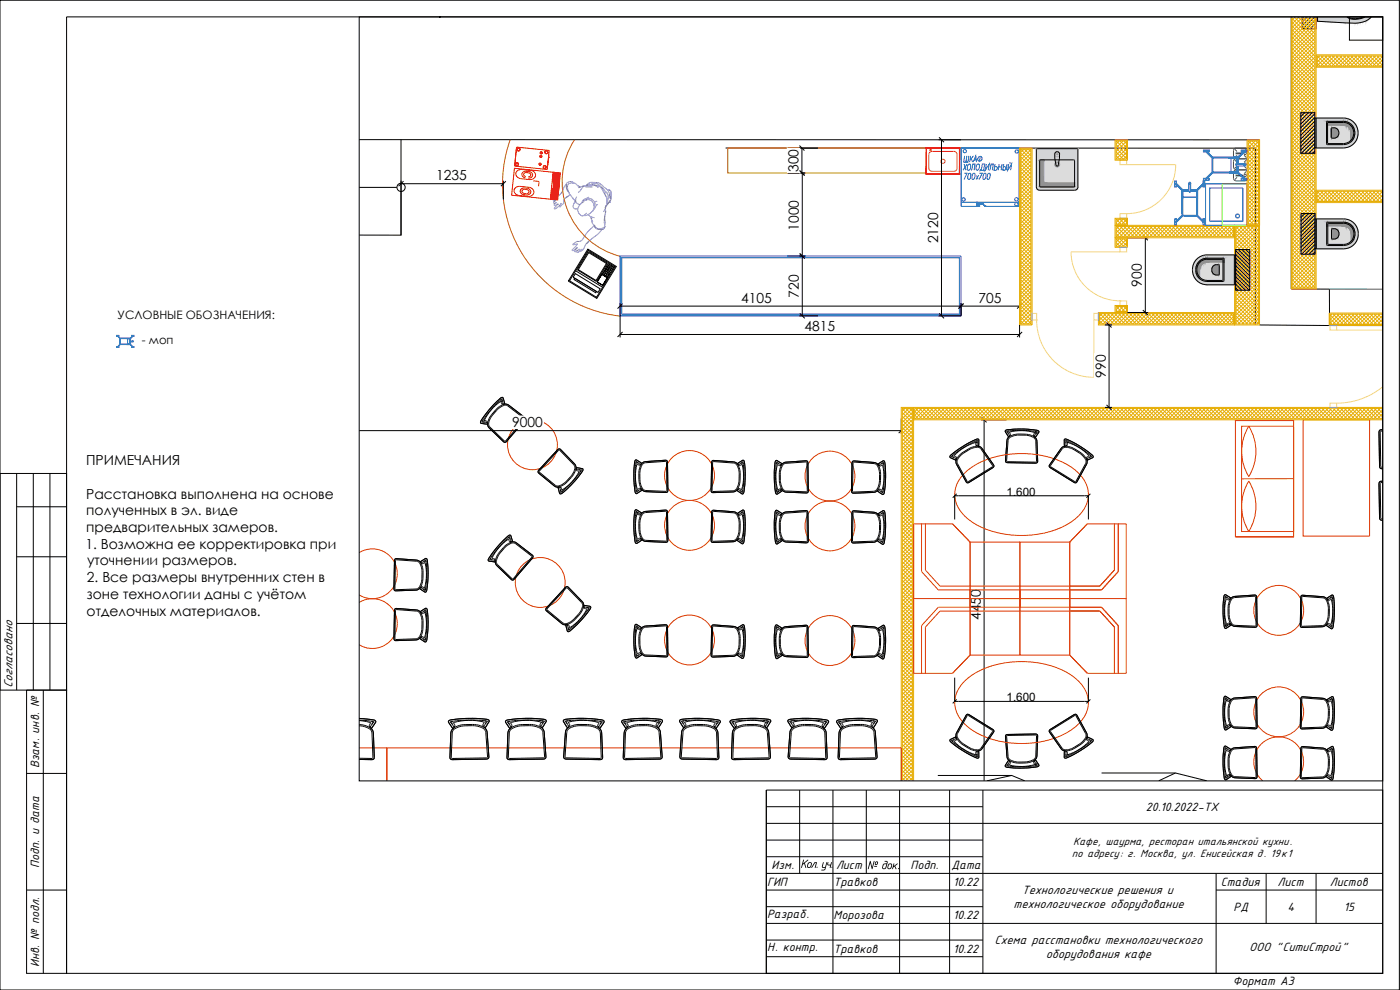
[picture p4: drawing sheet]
<svg xmlns="http://www.w3.org/2000/svg" width="420mm" height="297mm" viewBox="0 0 420 297" stroke-linecap="round" stroke-linejoin="round" font-family="sans-serif">
<defs><g id="words">
<text font-size="4.9" fill="#dd006e" x="287.9" y="49.7">ШКАФ</text>
<g font-size="4.2">
<text x="239.7" y="51.6" transform="rotate(-90 239.7 51.6)">300</text>
<text x="130.9" y="54.1">1235</text>
<text x="239.8" y="69.2" transform="rotate(-90 239.8 69.2)">1000</text>
<text x="281.6" y="73" transform="rotate(-90 281.6 73)">2120</text>
<text x="239.8" y="89.3" transform="rotate(-90 239.8 89.3)">720</text>
<text x="342.7" y="86" transform="rotate(-90 342.7 86)">900</text>
<text x="222.4" y="90.8">4105</text>
<text x="293.7" y="90.8">705</text>
<text x="241.5" y="99.3">4815</text>
<text x="331.8" y="113.4" transform="rotate(-90 331.8 113.4)">990</text>
<text x="153.7" y="128.2">9000</text>
<text x="25.8" y="139.6">ПРИМЕЧАНИЯ</text>
<text x="25.8" y="149.6">Расстановка выполнена на основе</text>
<text x="25.9" y="154.6">полученных в эл. виде</text>
<text x="25.9" y="159.6">предварительных замеров.</text>
<text x="25.6" y="164.6">1. Возможна ее корректировка при</text>
<text x="26.1" y="169.6">уточнении размеров.</text>
<text x="26.1" y="174.7">2. Все размеры внутренних стен в</text>
<text x="26.1" y="179.7">зоне технологии даны с учётом</text>
<text x="26" y="184.7">отделочных материалов.</text>
<text x="294.3" y="186" transform="rotate(-90 294.3 186)">4450</text>
</g>
<g font-size="3.9">
<text x="3.7" y="206.5" transform="rotate(-90 3.7 206.5)">Согласовано</text>
<text x="11.7" y="230.5" transform="rotate(-90 11.7 230.5)">Взам. инв. №</text>
<text x="343.9" y="243.3">20.10.2022-ТХ</text>
<text x="11.7" y="260.4" transform="rotate(-90 11.7 260.4)">Подп. и дата</text>
<text x="231.5" y="260.8">Изм.</text>
<text x="240.1" y="260.4">Кол. уч.</text>
<text x="250.9" y="260.8">Лист</text>
<text x="260.2" y="260.8">№ док.</text>
<text x="273.2" y="260.8">Подп.</text>
<text x="285.5" y="260.6">Дата</text>
<text x="230.2" y="265.8">ГИП</text>
<text x="250.2" y="265.8">Травков</text>
<text x="286.1" y="265.8">10.22</text>
<text x="306.7" y="268.3">Технологические решения и</text>
<text x="366.4" y="265.8">Стадия</text>
<text x="383.4" y="265.8">Лист</text>
<text x="399.1" y="265.8">Листов</text>
<text x="230.2" y="275.4">Разраб.</text>
<text x="250.2" y="275.8">Морозова</text>
<text x="286.1" y="275.8">10.22</text>
<text x="304.2" y="272.5">технологическое оборудование</text>
<text x="370.2" y="273.3">РД</text>
<text x="386.4" y="273.3">4</text>
<text x="403.3" y="273.3">15</text>
<text x="230.2" y="285.4">Н. контр.</text>
<text x="250.2" y="285.8">Травков</text>
<text x="286.1" y="285.8">10.22</text>
<text x="298.4" y="283.3">Схема расстановки технологического</text>
<text x="313.8" y="287.5">оборудования кафе</text>
<text x="374.9" y="285.4">ООО &quot;СитиСтрой&quot;</text>
<text x="11.7" y="290.1" transform="rotate(-90 11.7 290.1)">Инв. № подл.</text>
<text x="370" y="295.6">Формат А3</text>
</g>
<g font-size="3.5">
<text x="35.3" y="95.7">УСЛОВНЫЕ ОБОЗНАЧЕНИЯ:</text>
<text x="42.5" y="103.3">- моп</text>
<text x="302.1" y="148.7">1.600</text>
<text x="302.1" y="210.4">1.600</text>
</g>
<g font-size="3.4">
<text x="321.7" y="257.2">по адресу: г. Москва, ул. Енисейская д. 19к1</text>
<text x="322.1" y="253.5">Кафе, шаурма, ресторан итальянской кухни.</text>
</g>
</g></defs>
<g fill="none" stroke="#000" stroke-width=".3">
<path d="M387.5 5.1v81.6h11.5v11l-21-.2v-55.5l-270.2-.1M107.8 56.2h11.3M120.4 41.9v28.7l-12.6-.1M281.5 232.7h22.1M296.2 234.3l7.4-1.6 3.9 1.6M330.6 231.9h22.2M347.7 234.3l5.1-2.4 9.4 2.4"/>
<circle cx="120.4" cy="56.2" r="1.24"/>
</g>
<path d="M399 86.7l16 .1M399 97.7h16" fill="none" stroke="#139b48" stroke-width=".3"/>
<g fill="none" stroke="#000" stroke-width=".3">
<path d="M120.4 54.2v16.4M120.4 55.1h30.7M151.1 54.2v5.6M217.8 44.4l159 .1-.1 53M236.4 51.9h5.3M239.8 44.4h5.6M240.7 44.4v7.5M240.8 51.9v42.9M281.7 41.9h6.7M282.6 41.9v52.9M236.4 76.8h5.3M338.4 71.4h6.2"/>
<path d="M343.7 71.4v22.4M186.1 91.8h119.9M186.1 90.9v10.3M239.9 94.8h5.6M288.4 90.9v3.9h-6.7M306 90.9v10.3M331.6 97.5h2.1M332.8 97.5v24.7M338.4 93.8h6.2M186.1 100.4h119.9M107.8 129.2h162.7M270.5 125.6v4.5"/>
<path d="M294.4 126h7.7M295.3 126v108.3M331.6 122.2h2.1"/>
</g>
<!-- layer: PDF _0 -->
<g fill="none" stroke="#000" stroke-width=".3">
<path d="M176.4 74.7l8.6 5.3-5.9 9.5-8.5-5.2zM176.5 75.1l8.1 4.9-5.6 9.2-8.1-4.9zM176.5 75.6l-3.3 5.3M176.7 75.8l5.3 3.2-3.1 5.2-5.4-3.3zM176.7 75.6h-.1M176.7 75.5l5.6 3.5-3.4 5.5M182.2 79.7l.4 .3-.3 .4-.4-.3zM182.6 79.1l.4 .2-.3 .5-.4-.3zM183.2 79.5l.4 .2-.3 .5-.4-.3zM183.8 79.9l.5 .2-.3 .5-.4-.3zM172.4 83.4l6.6 4.1-.2 .3-6.6-4zM172.7 82.1l7.4 4.6-.6 1-7.5-4.5z"/>
<path d="M172.7 81.2l8.2 5M173.3 80.9l5.6 3.5M180.6 82.3l1.7 1-1.4 2.3-1.7-1 1.6 1 1.4-2.3-1.6-1-1.4 2.3zM181 81.7l.4 .2-.3 .4-.4-.2zM181.4 81l.4 .2-.3 .5-.4-.3zM181.6 82l.5 .3-.3 .4-.4-.2zM181.8 80.4l.4 .2-.3 .4-.4-.2zM182 81.4l.5 .2-.3 .5-.5-.3zM182.3 82.4l.4 .3-.3 .4-.4-.2zM182.4 80.7l.4 .3-.2 .4-.5-.2zM182.7 81.8l.4 .2-.3 .5-.4-.3zM182.8 80.1l.4 .3-.2 .4-.5-.3z"/>
<path d="M183.1 81.1l.4 .3-.3 .4-.4-.3zM183.4 80.5l.5 .3-.3 .4-.4-.3z"/>
</g>
<!-- layer: a-furnuture -->
<g fill="none" stroke="#6e8add" stroke-width=".3">
<path d="M166.6 59.5l-.6 .6 .2 .3 .4-.3-.5 .7 .2 .3 .6-.3-.7 .6 .3 .3 .9-.5M166.6 60v.4M168.7 57.6l-.6 .8-1.7 1.2M168.7 57.6l-.3 .5M169 59.9h.1M169.9 55.2l.1 1.4 .5 .9M169.9 55.3l-.5 .6-.7 1.7M169.9 55.2h.1M170.2 56.8h.1M170.2 56.8l.1 .1M170.2 56.8l.6 1.1M170.5 57.2l.4 1.1 .3 .2"/>
<path d="M170.6 58.8a1.88 1.88 0 0 0-1.4 2.2l-1.2 1.2v-.6M170.6 58.8l-1 .6M171 58.3l-.4 .5M171.2 58.3l.7 1M171.7 55.1l.9-.1 .9 .8-.2-.1M171.9 59.3l.1 .4 .6 .4M172 55l-.5-.2-.9 .3-.2 .4-.2 1.3M172.1 54.9l-.2-.3-.9-.2-.8 .4-.3 .4M172.2 59.8l.4 .4M172.5 60l.3 .5M172.6 60h.1M173.1 59l-.5 1"/>
<path d="M173.4 55.8l.5 .2M173.9 56h.1M173.9 56l.3 .2M173.9 56l-.2 .1M174.1 56.2h.1M174.2 56.2l-.7 .1M175.1 55.8l-.5 .2M175.1 55.8h.1M175.1 55.8h.4M175.2 55.8l-1.3 .2M175.2 55.8l-1.7 1.9M175.2 55.8h.1"/>
<path d="M175.2 55.8h1M176 55.7v.1M176.1 55.4l-.1 .3M176.1 55.4h.1M176.1 59.9l-.6 .2M176.2 55.8l-.5 .3h2.1M176.2 55.8l2.4-.1 1 .6M176.2 59.9a2.08 2.08 0 0 1 1.9 3M176.2 59.9l-.7 .2M176.3 55.3l-.2 .5zM176.4 55.3l-.4 .4M176.4 55.3l-.3 .1"/>
<path d="M176.4 55.3h.1M176.6 55.2l-.2 .1M176.6 55.2h.1M176.7 55h.1M176.8 59.1l-1.6 .8-.1 .2M176.9 54.8l-.2 .2M176.9 54.8l.4-.1a3.5 3.5 0 0 1 3.8 1.4h.1a3.4 3.4 0 0 1 1.9 3.6M176.9 54.8l-.8 .6M177.4 55.3l-1.2 .5M177.4 55.3l1.9-.2 1.9 1.8M177.4 55.3l1.8 .4M178.7 55.7h.5"/>
<path d="M179.2 55.7l.8 .3 1.3 1.5 .6 1.4M180.4 56.1l1.6 1.9M180.9 57.3l1.2 2.2 .1 1.8M181.7 57.6l.4 .1 .2 .6 .2 .1v1.4l-.3 .9M182.2 56.9l1 .3M182.3 57l.9 .2M182.5 56.9h.2M182.5 56.9h.1M182.9 58l.1 .1M182.9 58.1l.4 1.7-.5 .9M182.9 57h.1M183 57h.1"/>
<path d="M183 58.1h.1M183 58.1l.4 1.8-.6 .8M183.2 57.2h.1M183.2 57.2l.3 1.1M183.2 57.2l.3 1.6M183.5 58.6l-.2 1M166.8 60.7l.2 .2M167.3 61.2l.4 .1M168.5 60.9l-1.1 1.2-1 .6-.1-.2 1.1-1.3M172.5 60.2l.3 .2M172.5 60.1v.1M172.5 60.2l.7 .9 .8 .3"/>
<path d="M172.6 60.2h.1M172.6 75l-.2 .2 .3 .4 .5-.4M172.7 60.4l-.8 1.6 .4 .6 .6 .1 .5-.1M172.8 60.5l-.4 .6M173.2 75.2h.1M173.5 75l-.4 .4M173.5 75h.1M173.8 61.3l.2 .1M174 61.5a1.86 1.86 0 0 0 .2 2.9M174 61.4h.1M174.1 74.8l-.3-.1-.6 .5M174.2 64.4l.3 .4 .4-.1"/>
<path d="M174.7 60.6h.1M174.7 60.6v.1M174.7 60.5v.1M174.8 60.8l-.8 .7M174.8 74.8l-1.4 1-.4-.4M174.9 60.7l-.1 .1M174.9 60.6l-.9 .9M174.9 60.1h.1M174.9 60.1l.3 .1M174.9 60.1l-.2 .5M175.1 60.2l.1 .1M175.3 60.5l-.5 .3"/>
<path d="M175.3 64.5l-.6 .3M175.5 60.2l1.4-.7 .7 .2 .9 .9M175.5 60.1l-.6 .5M175.9 73.1l-.4 .8a1.76 1.76 0 0 1-1.7 1.5M176.1 63.9l-.7 .6M176.5 64.4l.7 .6 1.2 .3M176.7 72.4l-.8 .7M177.3 65.1l.1 .2M177.3 65.1l.1 .1M177.4 65.3l.5 1.3M177.4 65.3l.3 .5M177.6 66a1.98 1.98 0 0 0 1.1 2"/>
<path d="M177.8 71.5l-1.9 1.6M177.9 63.1l-.2 .3M178.1 62.9a2.9 2.9 0 0 1-2.8 1.7M178.1 67.4a2.21 2.21 0 0 0 1.7 1.3M178.2 67.6h.1M178.2 67.6l.7 1 .8 .3 1.3-.1M178.2 67.7l-2.2 2.3a4.3 4.3 0 0 1-2.1 2.5 2.24 2.24 0 0 0-2 .9l1.4-.2-1.7 1.8 .6 .2 1.1-.9-.8 .8M178.3 67.7h-.1M178.5 60.6l.1 .7-.3 .6M178.8 60.4h.1M178.8 60.4l-.3 .2M179 61.4h.1"/>
<path d="M179 61.4l-.9 1.5M179 68.5l.8 .3M180.6 68.8l-1.1 1.4-1.8 1.4M181 68.8l-.9 .1M181.3 68.5l-.3 .3M181.3 68.5h.1M181.4 66v.4M181.4 68.1h.1M181.4 65.4l.2 1.1-.2 1.6M181.4 68.1l-1.6 .7M181.4 68.1l-.1 .4M181.5 65l-.2 2"/>
<path d="M181.5 64.7l-.2 1.3M181.5 64.7l-.1 .4M181.6 62.5h.2l-.2 .3M181.6 62.8h.1M181.6 62.8l-.5 .8M181.6 62.8l.2 .5-.3 1.4M181.6 62.7v.1M181.7 62.4v.1M181.7 62.4l-.1 .1M181.8 63.4l-.1 .3M181.8 61.6l-.2 .9M182.2 61.3l-.5 1.1"/>
<path d="M182.2 61.2h.1M182.7 60.6l-.5 .6M182.8 60.7l-.6 .7M182.8 60.7h.1M182.8 60.7l-.6 .5M182.9 60.6h.1M182.9 60.6l-.8 1M182.9 60.5l.1-.1-.1 .2M182.9 60.5l-.7 .8M182.9 60.5v.1M182.9 60.5h.1"/>
</g>
<g fill="none" stroke="#dd3700" stroke-width=".3">
<path d="M370.8 126.2h17.4v34.9h-17.4zM372.6 127.9h15.6v31.6h-15.6zM374.8 127.9a14.4 14.4 0 0 1 0 15.1 14.5 14.5 0 0 1 0-15.1zM391.1 126h19.9v34.9h-19.9zM274.2 157.2h11.7l5.2 5.5v33.8l-5.2 5.5h-11.7zM276.6 157.2v14.3l5 5.5h9.5M277.7 157.2v13.8l4.4 4.9h48l4.4-4.9v-13.8M290 141.5a27.3 27.3 0 0 1 22.6-4.9 18.3 18.3 0 0 1 13.1 8.1 8.4 8.4 0 0 1-2.5 10.5 27.3 27.3 0 0 1-22.6 4.9 18.3 18.3 0 0 1-13.2-8.1 8.4 8.4 0 0 1 2.6-10.5zM326.3 157.2h11.7v44.8h-11.7l-5.3-5.5v-33.8zM335.6 157.2v14.3l-5 5.5h-9.6M374.8 144.3a14.4 14.4 0 0 1 0 15.2 14.5 14.5 0 0 1 0-15.2zM388.2 143.6l-15.6 .1"/>
<path d="M107.8 165.8a7.5 7.5 0 0 1 11.4 6.4 7.5 7.5 0 0 1-11.4 6.3M274.2 179.6h16.9M291.1 162.7h15v16.9h-15zM291.1 177h15v2.6h-15zM291.1 179.6h15v16.9h-15zM291.1 179.6h15v2.6h-15zM306.1 162.7h14.9v16.9h-14.9zM306.1 177h14.9v2.6h-14.9zM306.1 179.6h14.9v16.9h-14.9zM306.1 179.6h14.9v2.6h-14.9zM321 179.6h17M107.8 180.8a7.5 7.5 0 0 1 11.4 6.3 7.5 7.5 0 0 1-11.4 6.3"/>
<path d="M291.1 182.2h-9.5l-5 5.5v14.3M321 182.2h9.6l5 5.5v14.3M277.7 202v-13.8l4.4-4.9h48l4.4 4.9v13.8M290 203.9a27.3 27.3 0 0 1 22.6-4.8 18.3 18.3 0 0 1 13.1 8 8.4 8.4 0 0 1-2.5 10.6 27.3 27.3 0 0 1-22.6 4.8 18.3 18.3 0 0 1-13.2-8.1 8.4 8.4 0 0 1 2.6-10.5zM107.8 224.4h8.3v9.9v-9.9h154.4v9.9M379 234.3a7.5 7.5 0 0 1-.7-10.9 7.5 7.5 0 0 1 10.9 0 7.5 7.5 0 0 1-.7 10.9"/>
<circle cx="159.8" cy="133.5" r="7.5"/>
<circle cx="206.9" cy="157.6" r="7.5"/>
<circle cx="206.9" cy="142.7" r="7.5"/>
<circle cx="249.1" cy="142.8" r="7.5"/>
<circle cx="249.1" cy="157.8" r="7.5"/>
<circle cx="162.1" cy="174.8" r="7.5"/>
<circle cx="206.9" cy="192" r="7.5"/>
<circle cx="249.1" cy="192.2" r="7.5"/>
<circle cx="383.8" cy="183.1" r="7.5"/>
<circle cx="383.8" cy="213.6" r="7.5"/>
</g>
<g fill="none" stroke="#000" stroke-width=".3">
<path d="M150.6 119.7l-3.1 3.1-2.9 3.8M150.6 119.7l.2 .8M150.7 119.6l-.1 .1M150.7 119.6h.1M150.8 119.2a17.2 17.2 0 0 0-5.3 5.3l-1.2 1.9 .1 .6M150.8 119.2h.1M150.8 119.2l.2 .2M151 119.4l.4 1.7-.2 .2-.2-.3M151 119.4h.1M144.3 127h.1M144.4 127h.1M144.6 126.6l1.2 .2"/>
<path d="M144.6 126.6v.2M144.9 126.1l.1 .4 .4 .2M145.3 126.2h.1M145.3 126.2l.8 .2 .1 .2-.3 .2M145.3 126.2l.1 .1M145.8 126.8h.1M146 126.8h.1a.24 .24 0 0 1 .2 .2 .24 .24 0 0 1-.2 .3l-1.7-.3M148.2 121.4l2-2 .6-.2 .6 2 1.3 .3 4.9 4-.1 .6-5.9 6.6-.4-.1-4.4-4.2-.5-1.3-2.1-.2 .1-.5 .8-1.3zM149.1 122.6l1.2-.9a1.98 1.98 0 0 1 2.4-.2l4.8 3.8 .2 .4-5.7 6.8-.4 .2-.4-.1-4.4-4.2a2.87 2.87 0 0 1 .5-3.7zM149.3 122.8a2.56 2.56 0 0 1 3.1-1l4.9 3.7v.4l-5.7 6.5-4.6-4.3a2.59 2.59 0 0 1 .6-3.2zM150.2 120a.62 .62 0 0 1 .7 .8M150.3 120.4a14.2 14.2 0 0 0-5 5.8"/>
<path d="M150.3 120.4l.3 .8h.3l.1-.2M150.3 120.4h.1M150.9 120.8h.1M150.9 120.8l.1 .2M167.4 134.9l.4-.2 .4 .1 4.2 4.4 .5 1.2 1.9 .2 .2 .2a23.1 23.1 0 0 1-6.6 7.4h-.3a1.17 1.17 0 0 1-.5-1.3v-.8h-.7l-.6-.3-4.7-3.9-.1-.4 .1-.4zM167.4 134.9l.4-.2 .4 .1 4.4 4.6a2.27 2.27 0 0 1-.3 2.6l-.8 1.2a7.8 7.8 0 0 1-2.8 2.5l-1.2 .4-.9-.1-5-4.1-.1-.4 .1-.4zM167.6 135.1l.3-.1 4.3 4.4a2.6 2.6 0 0 1-.6 3.2l-1.6 1.7a3 3 0 0 1-3.4 1.2l-4.8-4zM190.6 138.1l.4-.1 1.5 1.1 1.2-.6 6.1-.4 .4 .1 .1 .4v9l-.4 .2-6.1-.3-1.1-.6-1.5 1.2a.45 .45 0 0 1-.6-.5 28.5 28.5 0 0 1 0-9.5zM190.8 139.1l.4-.3 .7 .3M190.9 138.4l.7 .5M190.9 138.4l-.2 1.6a26.8 26.8 0 0 0 .4 7.7M191 138.4h-.1"/>
<path d="M191 138a.45 .45 0 0 0-.5 .5 28.6 28.6 0 0 0 .3 9.5l.4 .1 1.4-1-.1-.4-.3 .2M191 138h.1M191.1 138l1.4 1-.1 .3-.4-.1M191.2 139.2a13.7 13.7 0 0 0 .1 7.6M191.2 139.2h.1M191.9 139.1h.1M191.9 139.1l.2 .3-.1 .2-.8-.4M192.5 139.1l1.2-.6 6.1-.4 .4 .1 .1 .4v9l-.4 .2-6.1-.3a2.83 2.83 0 0 1-2-3.1v-3.3zM192.8 139.3l.9-.5 6.1-.4 .2 .2 .1 8.8-6.3-.2a2.57 2.57 0 0 1-1.7-2.8l-.1-2.7zM213.7 138.3l.4-.2 6.1 .5 1.2 .6 1.5-1.1a.45 .45 0 0 1 .5 .5 28.4 28.4 0 0 1-.3 9.5l-.4 .1-1.4-1-.1-.2-1.2 .6-6.1 .2-.4-.2zM213.7 138.3l.4-.2 6.4 .5a3.4 3.4 0 0 1 1.6 3.1v2.3a3.4 3.4 0 0 1-2.1 3.6l-6.1 .2-.4-.2zM213.9 138.5v.1"/>
<path d="M214 138.5l6.2 .4a2.55 2.55 0 0 1 1.6 2.9v2.2a3.1 3.1 0 0 1-1.8 3.3l-6.3 .1zM222.6 139.3h.1M222.7 139.3h.1M222.7 139.3a13.7 13.7 0 0 1-.2 7.7M222.8 138.1l-1.4 1a.24 .24 0 0 0 .1 .3 .24 .24 0 0 0 .3-.1M222.9 138.1h.2M222.9 138.1h-.1M222.9 138.5l.3 4.9-.4 4.4M223 138.5l-.7 .6M223.1 139.2a.73 .73 0 0 0-.8-.2 .73 .73 0 0 0-.5 .6l.9-.3M223.1 138.1h.1M223.2 138.1l.1 .1a23.3 23.3 0 0 1-.1 9.6l-.2 .4h-.3"/>
<path d="M232.8 138.3l.4-.1 1.4 1.1 1.2-.6 6.2-.5 .3 .2 .3 9-.5 .5-6.2-.2-1.1-.7-.1 .3-1.4 1-.4-.1a26.2 26.2 0 0 1-.1-9.9zM233.1 138.6l.6 .5M233.1 138.5l-.1 .3a31.9 31.9 0 0 0 .2 9M233.2 138.9l-.2 .3M233.3 138.9h-.1M233.3 138.9l.4 .2M233.3 139.4a14.4 14.4 0 0 0 .1 7.6M233.3 139.4h.1M233.7 139.1l.5 .3v.3l-.9-.3M234.2 139.4a.25 .25 0 0 0 .4 0 .25 .25 0 0 0 0-.3l-1.4-.9-.4 .1a26.1 26.1 0 0 0 0 9.6l.5 .4 1.5-1.1-.2-.3-.3 .1M234.7 139.2l1.1-.5 6.2-.5 .5 .6-.1 9-.3 .1-6.2-.2a2.86 2.86 0 0 1-2-3.1v-3.3zM234.9 139.5l1-.5 6.1-.4 .2 .2v8.7l-6.2-.2a2.52 2.52 0 0 1-1.8-2.7v-2.8z"/>
<path d="M255.9 138.5l.3-.2 6.1 .5 1.2 .6 .8-.7 1-.4a24.1 24.1 0 0 1 .1 9.5l-.2 .5-.4 .1-1.5-1.3-.6 .5-.5 .2-6.2 .2-.3-.2v-8.9zM255.9 138.5l.3-.2 6.4 .5a3.4 3.4 0 0 1 1.7 3.1l-.1 2.3a3.6 3.6 0 0 1-1.7 3.5l-6.5 .3-.3-.2zM256.1 138.7l6.2 .4a2.18 2.18 0 0 1 1.6 2.4v2.7a3 3 0 0 1-1.8 3.2l-6.2 .2zM264 139.5v.4l.8-.4M264.8 139.5h.1M264.9 139.5v.1M264.9 139.6a14.2 14.2 0 0 1-.2 7.5M265 138.3l-1.4 .9a.24 .24 0 0 0 0 .3 .24 .24 0 0 0 .3 .1l.1-.1M265 138.3h.3a21.5 21.5 0 0 1 .2 8.8l-.2 .9-.4 .4-1.5-1.1 .1-.3 .3 .1M265 138.3h.1M265 138.6l.1 .1M265.1 138.7l.3 4.4-.1 2.6-.4 2.3"/>
<path d="M265.1 138.7l-.7 .5M265.2 139.3a.71 .71 0 0 0-1.2 .2M285.1 137.2l1.7 .8a.24 .24 0 0 0 .2-.3 .24 .24 0 0 0-.2-.2M285.1 137.3h.1M285.2 136.7a23.9 23.9 0 0 1 8.4-5l.2 1.4-.2 .8 .7 .2 .4 .4 3.5 5.1 .1 .4-7.6 4.8-.4 .1-.3-.2-3.1-5.7 .1-1-1.9-.7zM285.5 137v.1M285.5 137l.8 .3M285.5 137h.1M286 136.6a.62 .62 0 0 0 .6 .8M286.3 136.8l.7 .4v.3h-.3M286.3 136.7v.1M286.6 137.4h.1"/>
<path d="M286.6 137.4l.1 .1M287.9 136.6l2.7-1.9a3.3 3.3 0 0 1 4.1-.2l3.5 5.1 .1 .4-7.6 4.8-.4 .1-.3-.2-3.1-6a2.06 2.06 0 0 1 1-2.1zM288.2 136.8l2.6-1.8a3 3 0 0 1 3.6-.3l3.6 5.2-7.5 4.7-.2-.1-3-5.6v-.8zM292.8 132.3l.4 .3 .1 .8M292.8 132.8l.1 .8 .2 .1 .2-.3M292.8 132.8h.1M292.8 132.8a14 14 0 0 0-6.5 3.9M293.3 133.5l.1 .4 .3-.2 .1-1.7-.2-.3a22.6 22.6 0 0 0-8.5 5.2v.3M293.3 132.1h.2M293.3 132.1l-.1 .9M293.3 132.1l-4.2 2.3-3.6 2.6M297.9 139.7l.1 .1"/>
<path d="M301.7 129.2l.1-.1a25.4 25.4 0 0 1 9.9 .2l.1 .4-1 1.4-.2 .1 .4 .5 .2 .6 .2 6.2-.5 .5-9-.3-.1-.4 .4-6.1 .6-1.2-.5-.5zM302 129.5a26.2 26.2 0 0 1 9.4 .1M302.1 138.4l.1 .1M302.1 129.4l.5 .6M302.6 130v.1M302.6 130l.2 .4M302.7 129.3l-.2 .4 .1 .3M302.7 129.3h.1M302.8 131l2-.7h2.8a3.3 3.3 0 0 1 3.6 2l.2 6.2-.1 .3h-9l-.4-.1-.1-.4 .4-6.1zM302.8 130.4h.1M302.9 130.5a.25 .25 0 0 1 .1 .4 .25 .25 0 0 1-.4 0l-.9-1.4a.44 .44 0 0 1 .5-.5 26.2 26.2 0 0 1 9.5 .3l.1 .4-1 1.4a.26 .26 0 0 1-.4-.1 .26 .26 0 0 1 .1-.3M302.9 129.7h.1"/>
<path d="M302.9 129.7l.4 .7-.3 .2-.2-.2M303 129.6a14.2 14.2 0 0 1 7.5 .2M303 129.6l-.1 .1M303 131.3l1.9-.7h2.7a3.1 3.1 0 0 1 3.3 1.7l.1 6.3-8.7-.1-.2-.2 .4-6.1zM310.5 129.8l-.3 .8 .3 .1 .1-.2M310.6 129.8h.1M310.6 129.8v.1M310.6 130.5h.1M310.7 129.4l.3 .4-.2 .4M310.8 130.2l-.2 .3M310.9 130.1l-.1 .1M311.3 129.6l-.4 .5"/>
<path d="M311.4 129.6h.1M315.2 139.7v.1M318.6 134.3a3.6 3.6 0 0 1 4 .4l1.5 1a4.2 4.2 0 0 1 2.2 3l-3.1 6-.4 .2-.4-.1-7.5-4.8v-.4zM318.9 134.5a3.4 3.4 0 0 1 3.5 .5l1.6 .9a3.3 3.3 0 0 1 1.9 3l-3.2 5.7-7.4-4.6-.1-.3zM319.4 131.9l.2-.2a23.5 23.5 0 0 1 8.4 5.1l-.1 .5-1.7 .6v1.1l-3 5.7-.4 .2-.4-.1-7.5-4.8v-.4l3.6-5.1 .4-.4 .7-.2-.2-.2zM319.7 132.1h.1M319.8 132.1l.1 .7M319.8 132.1l4.3 2.3 3.5 2.6M319.9 133.5l-.2 .4-.3-.2v-1.7l.2-.3a23.5 23.5 0 0 1 8.4 5.1l-.1 .5M319.9 132.8v.2M319.9 132.9v.5M320.3 132.8h.1"/>
<path d="M320.3 132.8a14 14 0 0 1 6.5 3.9M320.4 132.8l-.1 .8-.2 .1-.2-.3M320.4 132.3l-.4 .2-.1 .4M320.4 132.3h.1M326.5 137.4h.1M326.5 137.4l-.1 .1M326.8 136.8l-.7 .5 .3 .2M326.8 136.8h.1M326.9 136.8h-.1M327.2 136.6a.62 .62 0 0 1-.6 .8M327.6 137l-.7 .3M327.6 137h.1"/>
<path d="M327.7 137v.1M327.9 137.3l-1.4 .7-.4-.2 .3-.3M328 137.3h.1M414 129.1l-.1 .5 .1 10.4 .4 .6h.6h-.6l-.4-.6-.1-10.4 .1-.5 .4-.2zM414.4 128.9l.6 .1M415 129.4h-.6l-.2 .2 .2 10.4 .1 .2h.5M168 146.5l.4-.3 .3 .8M168 146.5l.1 .1M168.1 146.6a.59 .59 0 0 0 .1 .6 .59 .59 0 0 0 .6 .2M168.1 146.6h.1M168.2 146.9l.1 .9M168.3 147.8h.1"/>
<path d="M168.3 147.8h-.1M168.6 147h.1M173.2 140.8l-.2 .3 .8 .3M173.2 140.8l.2 .1M173.4 140.9h.1M173.4 140.9a.61 .61 0 0 1 .8 .6M173.7 140.9l.8 .1M173.8 141.3v.1M173.8 141.4a13.9 13.9 0 0 1-5.1 5.6M174.2 141.5h.1M174.5 141a30.3 30.3 0 0 1-6.2 6.8M174.6 140.9l-.1 .1"/>
<path d="M174.7 140.6l-1.7-.3-.1 .4 .3 .1M174.7 140.6h.1M174.8 140.6a.43 .43 0 0 1 0 .8 26.8 26.8 0 0 1-6.5 6.8l-.4-.2-.4-1.8 .4-.1 .1 .3M190.6 153.1l.4-.2 1.5 1.2 1.2-.7 6.1-.4 .4 .2 .2 8.9-.1 .4-.4 .2-6.1-.2-1.1-.7-1.5 1.2-.4-.1a26.1 26.1 0 0 1-.2-9.8zM190.8 154a.6 .6 0 0 1 .6-.3 .6 .6 0 0 1 .5 .4M190.9 147.1h.1M190.9 153.4l.7 .5M191 153.3a26 26 0 0 0 0 9.1l.1 .2M191.2 154.2a13.9 13.9 0 0 0 .1 7.6M191.2 154.2h.1M191.2 154.1v.1M191.3 146.9l.8-.4 .1 .3-.2 .1"/>
<path d="M191.3 146.8v.1M191.3 146.9h.1M191.7 147.1l-.7 .5M191.9 154.1h.1M191.9 154.1l.2 .2-.1 .2-.8-.3M192 146.9h.1M192 146.9l-.7 .4-.4-.2M192 154.1l.4 .1 .1-.3-1.5-1a.45 .45 0 0 0-.5 .6 28.6 28.6 0 0 0 .3 9.4l.4 .1M192.5 154l1.2-.6 6.1-.4 .4 .2 .1 .4v8.9l-.4 .2-6.1-.2a2.83 2.83 0 0 1-2-3.1v-3.3zM193 154.1l.7-.3 6.1-.4 .2 .2 .1 8.7-6.3-.2a2.57 2.57 0 0 1-1.7-2.8l-.1-2.2a4.7 4.7 0 0 1 1-3zM213.7 153.2l.4-.1 6.1 .5 1.2 .6 1.5-1.2a.45 .45 0 0 1 .5 .6 28.3 28.3 0 0 1-.3 9.4l-.4 .1-1.4-.9-.1-.3-1.2 .6-6.1 .3-.4-.2zM213.7 153.2l.4-.1 6.7 .6a4.2 4.2 0 0 1 1.3 3.5v1.8a3.4 3.4 0 0 1-2.1 3.5l-6.1 .3-.4-.2z"/>
<path d="M213.9 153.5l6.3 .4a2.78 2.78 0 0 1 1.6 3.2v1.9a3.1 3.1 0 0 1-1.8 3.2l-6.3 .2zM221.7 146.9h-.1a.24 .24 0 0 0-.4 0 .24 .24 0 0 0 .1 .3l1.4 1M221.7 147h.1M221.8 147v.1M221.8 147.1l.4 .1M221.9 154.2l-.1 .3 .2 .2 .7-.4M222 154.2h.1M222 154.2h-.1M222.1 147.2l.7 .6M222.4 154l.3-.2 .4 .3M222.4 154l-.4 .2M222.4 153.9l-.1 .1"/>
<path d="M222.5 147h.1M222.5 146.9l-.7-.3-.1 .4M222.6 146.9h.1M222.6 154.2h.1M222.7 148.2h.1M222.7 154.2v.1M222.7 154.3a14.2 14.2 0 0 1-.1 7.6M222.8 147.8h-.1M222.8 153.1l-1.4 .9a.24 .24 0 0 0 .1 .4 .24 .24 0 0 0 .3-.2M222.9 153h.2M222.9 153l-.1 .1M222.9 147.1l-.3 .3-.4-.2"/>
<path d="M222.9 153.4l.1 .1M223 153.5l.1 .8a29.1 29.1 0 0 1-.3 8.4M223 153.5l-.6 .4M223.1 153l.1 .1M223.2 153.1l.1 .1a23 23 0 0 1 .1 8.7l-.3 1.1-.4 .1M232.8 153.2l.4-.1 1.5 1.1 1.1-.6 6.2-.4 .3 .2 .2 .4-.1 8.9-.3 .2-6.2-.3-1.1-.6-1.5 1.2a.44 .44 0 0 1-.6-.5 28.5 28.5 0 0 1 .1-9.5zM233.1 153.6l.6 .5M233.1 153.5a26.3 26.3 0 0 0 .1 9.3M233.2 153.1h-.3a19.5 19.5 0 0 0-.5 6.8l.5 3.2 .4 .1 1.5-1.1-.2-.3-.3 .2M233.2 153.1h.1M233.2 147.8l.1 .1M233.2 153.1l1.4 1-.1 .3-.3-.1"/>
<path d="M233.2 153.9l-.2 .3M233.3 153.9h-.1M233.3 153.9l.4 .1M233.3 154.4a14.5 14.5 0 0 0 .1 7.6M233.3 154.3h.1M233.4 147h.1M233.4 147l.8-.4 .2 .3-.3 .2M233.4 147l.1 .1M233.7 154l.5 .3v.4l-.9-.4M233.8 147.3l-.6 .5M234.1 147.1h.1M234.1 147.1l-.7 .4-.3-.3"/>
<path d="M234.7 154.2l1.1-.6 6.2-.4 .3 .2 .2 .4-.1 8.9-.3 .2-6.2-.3a2.87 2.87 0 0 1-2-3v-3.3zM234.9 154.4l1-.4 6.1-.5 .2 .3v8.7l-6.2-.2a2.57 2.57 0 0 1-1.8-2.8v-2.7zM255.9 153.4l.3-.1 6.1 .4 1.2 .6 1.5-1.1a.45 .45 0 0 1 .6 .6 27.6 27.6 0 0 1-.4 9.4l-.4 .1-1.4-1-.1-.2-1.1 .6-6.2 .2-.3-.1v-9zM255.9 153.4l.3-.1 6.4 .5a3.4 3.4 0 0 1 1.7 3l-.1 2.4a3.4 3.4 0 0 1-2 3.5l-6.2 .2-.3-.1zM256 153.7l6.3 .3a2.24 2.24 0 0 1 1.6 2.4v2.8a3.1 3.1 0 0 1-1.8 3.2l-6.2 .1zM263.9 147.1l.4 .3M264 154.4l-.1 .3 .2 .1 .7-.4M264.3 147.4l.1 .1M264.4 147.5l.5 .4M264.7 147.1h.1M264.7 147.1l-.1 .1M264.7 147.1l-.7-.4-.2 .2 .1 .2"/>
<path d="M264.8 154.4h.1M264.8 154.4a13.7 13.7 0 0 1-.1 7.7M265 153.2l-1.4 .9a.25 .25 0 0 0 0 .4 .25 .25 0 0 0 .4-.1M265 153.2a.45 .45 0 0 1 .6 .6l.2 4.3-.4 4.7a.43 .43 0 0 1-.1 .4 .43 .43 0 0 1-.5 .1l-1.4-1a.24 .24 0 0 1 0-.3 .24 .24 0 0 1 .3 0l.1 .1M265 153.2h.1M265 147.3l-.3 .3-.4-.2M265 153.6h.1M265.1 153.6v.1M265.1 153.7l.3 4.3-.5 4.9M265.1 153.7l-.7 .5M265.2 154.2a.72 .72 0 0 0-1.2 .2M265.2 154.2v.1"/>
<path d="M414 144.6l-.1 .5 .1 10.3 .4 .6 .6 .1-.6-.1-.4-.6-.1-10.3 .1-.5 .4-.2zM414.4 144.4h.6M415 144.8h-.6l-.2 .3 .2 10.3 .1 .3h.5M118.5 167.8l.4-.2 6.1 .4 1.2 .7 1.5-1.1 .4 .1a26 26 0 0 1-.2 9.9h-.4l-1.4-.9-.1-.3-.6 .5-.6 .2-6.1 .2-.3-.2-.2-.4zM118.5 167.8l.4-.2 6.7 .6a3.9 3.9 0 0 1 1.4 3l-.1 2.3a3.4 3.4 0 0 1-2.1 3.6l-6.1 .2-.3-.2-.2-.4zM118.7 168l6.3 .4a2.62 2.62 0 0 1 1.6 2.8v2.3a3.1 3.1 0 0 1-1.8 3.2l-6.2 .2zM126.5 176.4a.26 .26 0 0 0-.4-.1 .26 .26 0 0 0 0 .4l1.4 .9M126.6 176.5h.1M126.7 168.8a.25 .25 0 0 1-.4 0 .25 .25 0 0 1 0-.3l1.4-.9a.43 .43 0 0 1 .4 .1 .43 .43 0 0 1 .1 .4l.2 6.2-.3 2.8-.3 .6h-.3M126.7 176.5l.7 .4 .3-.3M126.8 168.7l-.2 .2 .2 .3 .7-.4M126.8 168.7h.1"/>
<path d="M127 176.7l.6 .5M127.4 176.4h.1M127.4 176.4l-.8-.4-.2 .3 .2 .2M127.5 168.8h.1M127.5 177.6v.1M127.6 168.8a14.3 14.3 0 0 1-.2 7.6M127.7 167.9l.1 .1M127.8 168h.1M127.8 168a27.3 27.3 0 0 1-.3 9.3M127.8 168l-.7 .5M127.9 168.6a.6 .6 0 0 0-1.1 .1M127.9 168.6h.1"/>
<path d="M146.7 168.4h.1M146.9 168v.1M146.9 168h.9M146.9 168h.1M147.2 167.5a.6 .6 0 0 0 .9 .6M147.2 167.4v.1M147.6 167.5l.8 .2 .1 .3-.2 .1M147.6 167.5v.1M147.6 167.6h.1M147.7 167.4l-.1 .1M148.1 168.1h.1M148.1 168.1h.2"/>
<path d="M148.3 168.1l.3 .1-.2 .4-1.6-.2M151 162.2l1.7-1.5 .5-.1 .5 1.9 1.3 .4 5 3.9-.1 .6-6 6.7-.4-.1-4.4-4.3-.4-1.2-.3 .1-1.9-.4 .1-.6 1.2-1.8zM151.3 164.5a3 3 0 0 1 3.5-1.4l4.8 3.8v.3l-5.7 6.5-4.6-4.3a2.62 2.62 0 0 1 .6-3.2zM151.4 163.9a3.4 3.4 0 0 1 3.3-1.2l5.2 3.9v.8l-6 6.7-.4-.1-4.4-4.3a2.83 2.83 0 0 1 .5-3.6zM152.5 161.4a.58 .58 0 0 1 .6 .1 .58 .58 0 0 1 .1 .6M152.6 161.8a14.4 14.4 0 0 0-4.9 5.6M152.6 161.8h.1M152.6 161.8l.3 .7h.3l.1-.2M152.9 161l.2 .8M153 161l-3.5 3.4-2.6 3.6M153 161h.1M153.1 161h-.1"/>
<path d="M153.1 160.5l-.1 .1a26.8 26.8 0 0 0-6.4 7.2l-.1 .4 .2 .2M153.1 160.5l.1 .1M153.2 160.6h.1M153.2 162.1h.1M153.2 162.1l.1 .2M153.2 160.6l.1 .1M153.3 160.7l.5 1.6-.3 .3-.2-.3M169.7 176.2l.4-.2 .4 .1 4.3 4.4 .4 1.3 1.9 .1 .2 .4a25.5 25.5 0 0 1-6.7 7.2l-.4-.2-.4-1.6 .1-.3-1.2-.3-4.8-3.9-.1-.3zM169.7 176.2l.4-.2 .4 .1 4.4 4.6a3.4 3.4 0 0 1-.8 3.4l-1.5 1.8a3.7 3.7 0 0 1-3.7 1.4l-5-4.1-.1-.3zM169.9 176.4h.3l4.3 4.3a2.62 2.62 0 0 1-.6 3.3l-1.6 1.7a3.1 3.1 0 0 1-3.4 1.2l-4.8-4.1zM190.9 162l.4 .3 .3-.2M191.1 162.6h.1"/>
<path d="M191.1 162.6v.1M191.2 163h.1M191.3 161.8l.7-.4 .2 .2-.2 .3M191.3 161.8h.1M191.6 162.1l-.6 .5M191.7 162.1h-.1M192 161.9l-.4 .2M192 161.9h.1M192.2 161.8l.4-.1v.4l-1.4 .9M221.7 161.9l-.1-.1a.24 .24 0 0 0-.4 0 .24 .24 0 0 0 .1 .4l1.4 .9M221.7 161.9l.1 .1M221.8 162h.1"/>
<path d="M221.8 162l.8 .4 .3-.3M222.1 162.2l.7 .5M222.5 161.9h.1M222.5 161.9l-.7-.4-.1 .4M222.6 161.9h-.1M222.7 163.1h.1M222.8 162.7l-.1 .1M222.9 162.1h.1M233.1 162.2l.3 .2 .4-.1M233.2 162.8h.1M233.4 162l.8-.4 .2 .2-.3 .3M233.4 162h.1"/>
<path d="M233.8 162.3l-.6 .5M233.8 162.2v.1M234.1 162.1h.1M234.1 162.1l-.3 .2M263.9 162.1l.4 .3M264.3 162.3l.1 .1M264.4 162.4l.5 .5M264.7 162.1h.1M264.7 162.1h-.1M264.7 162.1l-.8-.4v.4M264.7 162h.1M264.9 162.9h.1"/>
<path d="M265 162.3l-.2 .2-.5-.1M265 162.2v.1M367.5 178.6l.4-.2 1.4 1.2 1.2-.6 6.1-.5 .4 .2 .1 .4v9l-.3 .1-6.2-.2-1.1-.7-1.5 1.2a.44 .44 0 0 1-.6-.5 28.5 28.5 0 0 1 .1-9.4zM367.7 179.5a.7 .7 0 0 1 1.1 .1M367.7 179.5h-.1M367.7 178.9l.7 .5M367.8 178.8l-.3 1.6a27 27 0 0 0 .4 7.7v.1M368 179.7a13.6 13.6 0 0 0 .2 7.6M368 179.7h.1M368.1 179.6l-.1 .1M368.8 179.6l.2 .2-.3 .3-.7-.4M368.9 179.6l.3 .2 .1-.4-1.4-1-.4 .2a26.2 26.2 0 0 0-.1 9.4l.3 .5h.3"/>
<path d="M369.4 179.5l1.1-.5 6.1-.5 .4 .2 .1 .4v9l-.3 .1-6.2-.2a2.87 2.87 0 0 1-2-3.1v-3.3zM369.6 179.8l.9-.5 6.1-.4 .3 .2v8.7l-6.3-.2a2.57 2.57 0 0 1-1.7-2.8v-2.7zM390.5 178.7l.4-.1 6.1 .4 1.2 .7 1.5-1.2a.45 .45 0 0 1 .5 .6 28.4 28.4 0 0 1-.3 9.4l-.4 .1-1.4-.9-.1-.3-1.1 .7-6.2 .2-.3-.2zM390.5 178.7l.4-.1 6.4 .5a3.4 3.4 0 0 1 1.6 3.1v2.3a3.4 3.4 0 0 1-2 3.6l-6.2 .2-.3-.2zM390.8 179l6.2 .4a2.55 2.55 0 0 1 1.7 2.8l-.1 2.3a3.1 3.1 0 0 1-1.8 3.2l-6.1 .2-.2-.1zM398.7 179.7l-.1 .3 .2 .2 .7-.4M399.2 179.5l.4-.2 .3 .3M399.2 179.5l-.5 .2M399.5 179.8h.1M399.5 179.8a13.7 13.7 0 0 1-.1 7.6M399.7 178.6l-1.5 .9a.25 .25 0 0 0 .1 .4 .25 .25 0 0 0 .4-.1M399.7 178.5a.45 .45 0 0 1 .5 .6 29.4 29.4 0 0 1-.3 9.4l-.4 .1-1.4-.9a.24 .24 0 0 1 0-.4 .24 .24 0 0 1 .3 0l.1 .1"/>
<path d="M399.7 178.5v.1M399.7 178.9l.1 .1M399.8 179h.1M399.8 179l.1 .2a32.1 32.1 0 0 1-.3 9M399.8 179l-.7 .5M118.5 182.7l.4-.2 6.1 .5 1.2 .6 .1-.2 1.4-.9 .4 .1a26 26 0 0 1-.2 9.9l-.4 .1-1.4-1-.1-.2-.6 .5-.6 .1-6.1 .2-.3-.1-.2-.4zM118.5 182.7l.4-.2 6.7 .7a3.8 3.8 0 0 1 1.4 2.9l-.1 2.4a3.3 3.3 0 0 1-2.1 3.5l-6.1 .2-.3-.1-.2-.4zM118.7 183l6.3 .4a2.56 2.56 0 0 1 1.6 2.8v2.3a3.1 3.1 0 0 1-1.8 3.2l-6.2 .1zM126.5 191.4l-.3-.2-.1 .4 1.4 1M126.6 191.5h.1M126.7 183.7a.25 .25 0 0 1-.4 .1 .25 .25 0 0 1 0-.4l1.4-.9a.41 .41 0 0 1 .4 .1 .41 .41 0 0 1 .1 .5l.2 6.2-.3 2.8-.3 .5h-.3M126.7 191.5l.3 .2"/>
<path d="M126.8 183.6l-.2 .2 .2 .3 .7-.4M126.8 183.6h.1M127 191.6v.1M127 191.7l.6 .5M127.4 191.4h.1M127.4 191.4l-.8-.4-.2 .3 .2 .2M127.4 191.3v.1M127.5 192.6h.1M127.5 183.7h.1M127.5 183.7l.1 .1M127.6 183.8a14.4 14.4 0 0 1-.2 7.5M127.7 182.9l.1 .1"/>
<path d="M127.7 191.6l-.3 .2-.4-.1M127.8 183a27.4 27.4 0 0 1-.3 9.3M127.8 183l-.7 .5M127.9 183.6v-.1a.62 .62 0 0 0-1.1 .1M170.3 187.8l.3-.3 .4 .8M170.3 187.8l.1 .1M170.4 187.9a.61 .61 0 0 0 .7 .8M170.4 187.9h.1M170.5 188.3l.1 .8M170.9 188.3h.1M175.6 182.1l-.3 .2v.2l.8 .2M175.7 182.2h.1"/>
<path d="M175.7 182.2l.4 .1M176 182.3h.1M176.1 182.3l.4 .1v.4M176.1 182.3h.8M176.1 182.7h.1M176.1 182.7a13.6 13.6 0 0 1-5.1 5.6M176.9 182.3a27.8 27.8 0 0 1-6.4 6.8M176.9 182.2v.1M177.1 181.9l-1.8-.2-.1 .4 .5 .1M177.1 181.9h.1M177.1 181.9l.2 .2-.2 .6-1.7 2.3-4.4 4.3a.43 .43 0 0 1-.4 .3 .43 .43 0 0 1-.4-.3l-.4-1.6 .3-.3 .2 .4M190.7 187.4l.3-.1 1.5 1.2 1.2-.7 6.1-.4 .4 .2 .2 8.9-.1 .4-.4 .2-6.1-.2-1.1-.7-1.5 1.2-.4-.1a24.2 24.2 0 0 1-.1-9.9z"/>
<path d="M190.9 187.8l-.2 1.5a26.8 26.8 0 0 0 .4 7.7v.1M190.9 196.4h.1M190.9 187.8l.6 .4M191 187.7l-.1 .1M191 187.3a.45 .45 0 0 0-.5 .6 28.6 28.6 0 0 0 .3 9.4l.4 .1M191 187.3l.1 .1M191.1 187.4l1.4 .9-.1 .3-.4-.1M191.2 197.4h.1M191.2 188.6h.1M191.2 188.6a13.4 13.4 0 0 0 .1 7.6M191.2 188.5v.1M191.3 196.2l.7-.4 .2 .2-.2 .3"/>
<path d="M191.3 196.2h.1M191.5 188.2l.1 .1M191.5 188.3l-.3-.2-.4 .3M191.5 188.3l.4 .2M191.7 196.5l-.7 .5M191.9 188.5h.1M191.9 188.5l.2 .2-.1 .2-.8-.3M192 196.3l-.7 .4-.4-.3M192 196.3h.1M192.2 196.2l.4-.1v.4l-1.4 .9M192.5 188.4l1.2-.6 6.1-.4 .4 .2 .1 .4v8.9l-.4 .2-6.1-.2a2.83 2.83 0 0 1-2-3.1v-3.3zM193 188.5l.7-.3 6.1-.4 .2 .2 .1 8.7-6.3-.2a2.57 2.57 0 0 1-1.7-2.8l-.1-2.2a4.7 4.7 0 0 1 1-3z"/>
<path d="M213.7 187.6l.4-.1 6.1 .4 1.2 .7 1.5-1.2a.45 .45 0 0 1 .5 .6 28.3 28.3 0 0 1-.3 9.4l-.4 .1-1.4-.9-.1-.3-1.2 .6-6.1 .3-.4-.2zM213.7 187.6l.4-.1 6.7 .6a4.2 4.2 0 0 1 1.3 3.5v1.8a3.4 3.4 0 0 1-2.1 3.5l-6.1 .3-.4-.2zM213.9 187.9l6.3 .4a2.78 2.78 0 0 1 1.6 3.2v1.9a3.1 3.1 0 0 1-1.8 3.2l-6.3 .2zM221.7 196.3l-.1-.1a.24 .24 0 0 0-.4 0 .24 .24 0 0 0 .1 .4l1.4 .9M221.8 196.4h.1M221.8 188.6a.25 .25 0 0 1-.3 .1 .25 .25 0 0 1 0-.4l1.4-.9a.45 .45 0 0 1 .5 .6 21.7 21.7 0 0 1-.4 9.5h-.3M221.8 196.4l.4 .2M221.9 188.6l-.1 .3 .2 .1 .7-.3M222 188.6h.1M222 188.6h-.1M222.1 196.6l.7 .5M222.5 196.3l-.7-.4-.2 .2 .2 .3"/>
<path d="M222.6 196.3h-.1M222.6 188.6l.1 .1M222.7 197.5h.1M222.7 188.7a14.2 14.2 0 0 1-.1 7.6M222.8 197.1l-.1 .1M222.8 188.2l-.8 .4M222.8 188.2l.1 .1M222.9 188.3l.2 .2M222.9 196.5h.1M222.9 196.5l-.3 .3-.4-.2M222.9 187.8v.1M222.9 187.9h.1"/>
<path d="M223 187.9l.1 .8a29.1 29.1 0 0 1-.3 8.4M223 187.9l-.7 .5M223.1 188.5h.1M232.8 187.6l.4-.1 1.5 1.1 1.1-.6 6.2-.4 .3 .2 .2 .4-.1 8.9-.3 .2-6.2-.3-1.1-.6-.1 .2-1.4 1a.44 .44 0 0 1-.6-.5 28.5 28.5 0 0 1 .1-9.5zM233 188.5l.3-.2 .8 .4M233 188.5v.1M233.1 187.9l.6 .6M233.1 187.9a28.3 28.3 0 0 0 .1 9.3M233.1 187.9h.1M233.2 187.5l-.4 .1a28.7 28.7 0 0 0 0 9.6l.2 .4h.3l1.5-1.1-.2-.3-.3 .2M233.2 197.2h.1M233.2 187.5h.1"/>
<path d="M233.2 187.5l1.4 1-.1 .3-.3-.1M233.3 188.7h.1M233.3 188.7a13.6 13.6 0 0 0 .1 7.6M233.4 196.3v.1M233.4 196.4l.8-.4 .2 .2-.3 .3M233.4 196.4h.1M233.8 196.6l-.6 .6M234.1 196.5h.1M234.1 188.7l.2 .2-.2 .2-.8-.4M234.1 196.5a.59 .59 0 0 1-.5 .4 .59 .59 0 0 1-.5-.3M234.7 188.6l1.1-.6 6.2-.4 .3 .2 .2 .4-.1 8.9-.3 .2-6.2-.3a2.87 2.87 0 0 1-2-3v-3.3zM234.9 188.8l1-.5 6.1-.4 .2 .3v8.7l-6.2-.2a2.57 2.57 0 0 1-1.8-2.8v-2.7z"/>
<path d="M255.9 187.8l.3-.2 6.1 .5 1.2 .6 1.5-1.1a.45 .45 0 0 1 .6 .6 27.6 27.6 0 0 1-.4 9.4l-.4 .1-1.4-1-.1-.2-1.1 .6-6.2 .2-.3-.1v-9zM255.9 187.8l.3-.2 6.4 .6a3.4 3.4 0 0 1 1.7 3l-.1 2.4a3.4 3.4 0 0 1-2 3.5l-6.2 .2-.3-.1zM256 188.1l6.3 .3a2.24 2.24 0 0 1 1.6 2.4v2.8a3.1 3.1 0 0 1-1.8 3.2l-6.2 .1zM264 188.8a.25 .25 0 0 1-.4 .1 .25 .25 0 0 1 0-.4l1.4-.9a.45 .45 0 0 1 .6 .6l.2 4.3a11 11 0 0 1-.7 5.2l-1.7-1a.24 .24 0 0 1 0-.3 .24 .24 0 0 1 .3 0l.1 .1M264.3 196.7l.6 .6M264.7 196.5h.1M264.7 196.5h-.1M264.7 196.4l-.9-.2a.82 .82 0 0 0 1.2 .4M264.8 188.8h.1M264.8 188.8l.1 .1M264.9 188.9a14.2 14.2 0 0 1-.2 7.6M265 188l.1 .1"/>
<path d="M265.1 188.1a27.3 27.3 0 0 1-.2 9.2M265.1 188.1l-.7 .5M265.2 188.7a.82 .82 0 0 0-1.3 .4l.2 .1 .7-.4M368 188.5h.1M368.1 187.3l.8-.4 .1 .3-.2 .2M368.1 187.3h.1M368.5 187.6l-.6 .5M368.8 187.4h.1M368.8 187.4l-.7 .4-.4-.3M369 187.3l.3-.1 .1 .3-1.4 1M390.6 187.9h.1M398.5 187.4l.5 .3"/>
<path d="M398.9 187.7h.1M399 187.7l.6 .5M399.4 187.4h.1M399.4 187.4h-.1M399.4 187.4l-.8-.4-.1 .4M399.4 187.3v.1M399.6 188.2l-.1 .1M399.7 187.6l-.3 .3-.4-.2M107.8 215.6l4.3 .4a.52 .52 0 0 1 .6 .2 .52 .52 0 0 1 0 .5l-1.1 1.7-.3 .1 .6 .7 .2 .7 .2 7.4M107.8 215.6h.1M107.8 215.6l4.3 .4a.52 .52 0 0 1 .6 .2 .52 .52 0 0 1 0 .5l-1.1 1.7a.3 .3 0 0 1-.4 0 .3 .3 0 0 1-.1-.4l.2-.1M107.8 217.4a4.4 4.4 0 0 1 4.2 2.1l.3 7.8"/>
<path d="M107.8 217.8a4 4 0 0 1 3.8 1.8l.3 7.8-4.1 .1M107.8 216.1l4.4 .4M107.8 216.2l3.4 .6M111.2 216.8l.1 .1M111.3 216.9l-.5 .8 .2 .3 .3-.1M111.3 216.9h.1M111.4 217.7h.1M111.4 217.7l-.1 .2M111.5 216.4l.3 .4-.4 .9M112.2 216.5l-.6 .8M112.2 216.5l.1 .1M134.6 216.4l.1-.2a30.6 30.6 0 0 1 12-.2l.1 .5-1.1 1.7-.3 .1 .8 1.4 .5 7.4-.2 .5-.5 .2-10.3 .1-.5-.1-.2-.5 .3-7.4 .2-.7 .6-.7-.3-.1-1.2-1.7z"/>
<path d="M135.1 216.6l.7 .7M135.1 216.6h-.1M135.8 216.4l-.3 .4 .5 .9M135.9 218.6l1.4-.7 1.7-.5h3.4l1.7 .3a2.38 2.38 0 0 1 2.1 2l.5 7.4-.2 .5-.5 .2-10.3 .1-.5-.1-.2-.5 .3-7.4zM136 217.7h.1M136 219a5.6 5.6 0 0 1 3.6-1.2l2.2-.1a4.1 4.1 0 0 1 3.9 1.7l.5 7.9-10.5 .3-.3-.3 .3-7.4zM136.1 216.9h.1M136.1 216.9l.5 .8-.2 .3-.4-.3M145.3 216.7l-.4 .9 .3 .2 .3-.2M145.3 216.7h.1M145.3 216.7a16.9 16.9 0 0 0-9.2 .2M145.3 216.7l.1 .1"/>
<path d="M145.4 217.7l-.2 .2a.29 .29 0 0 0 .1 .4 .29 .29 0 0 0 .4-.1l1.1-1.7a.51 .51 0 0 0-.1-.5 .51 .51 0 0 0-.5-.2l-6.7-.2a11.6 11.6 0 0 0-4.9 .8v.3l1.2 1.7a.31 .31 0 0 0 .4-.1 .31 .31 0 0 0-.1-.4M145.5 217.6h.1M145.5 216.2l.1 .1M145.6 216.3l.3 .4-.4 .9M146.3 216.4l-5.9-.4-5.3 .6M146.3 216.4l-.7 .8M146.3 216.4l.1 .1M151.8 216.2a31.1 31.1 0 0 1 12-.2l.1 .5-1 1.7-.3 .1 .7 1.4 .6 7.4-.2 .5-.5 .2-10.4 .1-.4-.1-.3-.5 .3-7.4 .2-.7 .6-.7-.3-.1-1.2-1.7zM152.3 216.5l.6 .8M152.3 216.5l-.2 .1M153 216.4l-.3 .4 .4 .9M153.1 218.6l1.3-.7 1.7-.5h3.4l1.8 .3a2.33 2.33 0 0 1 2 2l.6 7.4-.2 .5-.5 .2-10.4 .1-.4-.1-.3-.5 .3-7.4z"/>
<path d="M153.1 217.7h.1M153.1 217.7l.1 .2M153.2 219a5.6 5.6 0 0 1 3.5-1.2l2.3-.1a4.1 4.1 0 0 1 3.9 1.7l.5 7.9-10.6 .3-.3-.3 .3-7.4zM153.2 216.9h.1M153.2 216.9l.5 .8-.2 .3-.3-.1M153.2 216.8v.1M153.3 216.8h-.1M162.4 216.7a17.2 17.2 0 0 0-9.1 .1M162.5 216.7h.1M162.5 216.7v.1M162.5 217.7a.3 .3 0 0 0-.1 .5 .3 .3 0 0 0 .5 0l1-1.7a.51 .51 0 0 0-.1-.5 .51 .51 0 0 0-.5-.2l-5.8-.3a16.8 16.8 0 0 0-5.7 .7l-.1 .5 1.2 1.7a.3 .3 0 0 0 .4 0 .3 .3 0 0 0 0-.4l-.1-.1M162.6 216.2l.1 .1"/>
<path d="M162.7 216.3l.1 .1a.97 .97 0 0 1-.3 1.3l-.3 .1-.2-.2 .4-.9M163.4 216.4a36.4 36.4 0 0 0-11.1 .1M163.4 216.4l-.6 .8M163.4 216.4h.1M163.4 216.4l.1 .1M169.1 216.5l.1-.5a30.5 30.5 0 0 1 12 .2l.1 .5-1.2 1.7a.29 .29 0 0 1-.4 0 .29 .29 0 0 1 0-.4l.1-.1M169.1 216.5h.1M169.1 216.1l.1-.1a30.5 30.5 0 0 1 12 .2l.1 .5-1.2 1.7-.3 .1 .7 1 .4 7.8-.2 .5-.5 .1-10.4-.1-.4-.2-.3-.5 .6-7.4 .2-.7 .5-.7-.2-.1-1.1-1.7zM169.1 216.5l1.1 1.7a.3 .3 0 0 0 .4 0 .3 .3 0 0 0-.1-.5M169.6 216.4a36.4 36.4 0 0 1 11.2 .1M169.6 216.4l.6 .8M169.6 216.4l-.1 .1"/>
<path d="M170.3 216.3l-.1 .1a.96 .96 0 0 0 .3 1.3l.3 .1 .2-.2-.4-.9M170.3 216.2v.1M170.4 218.3l2.5-.8 3.4-.1a4.4 4.4 0 0 1 4.2 2.1l.4 7.8-.2 .5-.5 .1-10.4-.1-.4-.2-.2-.5 .5-7.4zM170.5 218.9a5.5 5.5 0 0 1 3.6-1.2l2.2 .1a4 4 0 0 1 3.8 1.8l.3 7.9-10.7-.1-.1-.3 .5-7.4zM170.5 216.7h.1M170.5 216.7v.1M170.6 216.7a16.6 16.6 0 0 1 9.2 .2M179.8 216.9l-.5 .9 .3 .2 .3-.3M179.8 216.9h.1M179.9 217.7h.1M180 216.4l.4 .4-.5 .9M180.7 216.5l-.6 .8"/>
<path d="M180.8 216.5l.1 .1M186.6 216.4l.1-.2a31.1 31.1 0 0 1 12-.2l.1 .5-1.1 1.7-.3 .1 .8 1.4 .5 7.4-.2 .5-.4 .2-10.4 .1-.5-.1-.2-.5 .3-7.4 .2-.7 .6-.7-.3-.1-.4-.5-.8-1.3zM187.1 216.5l.7 .8M187.1 216.5l-.1 .1M187.9 216.4l-.4 .4 .5 .9M187.9 218.6l1.4-.7 1.7-.5h3.4l1.8 .3a2.33 2.33 0 0 1 2 2l.5 7.4-.2 .5-.4 .2-10.4 .1-.5-.1-.2-.5 .3-7.4zM188 217.7h.1M188 217.7l.1 .2M188 219a5.6 5.6 0 0 1 3.6-1.2l2.2-.1a4.1 4.1 0 0 1 3.9 1.7l.5 7.9-10.5 .3-.3-.3 .3-7.4zM188.1 216.9l.5 .8-.2 .2h-.3M188.1 216.8l-.1 .1M197.3 216.7a17.5 17.5 0 0 0-9.2 .1"/>
<path d="M197.3 216.7h.1M197.3 216.7l.1 .1M197.4 217.7l-.2 .2a.3 .3 0 0 0 .1 .3 .3 .3 0 0 0 .4 0l1.1-1.7a.52 .52 0 0 0-.6-.7l-5.8-.3a16.8 16.8 0 0 0-5.7 .7l-.1 .4 1.2 1.8a.3 .3 0 0 0 .4 0 .3 .3 0 0 0 0-.4l-.1-.1M197.5 216.2l.1 .1M197.6 216.3a.9 .9 0 0 1 .1 .9 .9 .9 0 0 1-.8 .5l.4-1M198.3 216.4a36.4 36.4 0 0 0-11.2 .1M198.3 216.4l-.6 .8M198.3 216.4h.1M198.3 216.4l.1 .1M204 216.1l.1-.1a30.5 30.5 0 0 1 11.9 .2l.2 .5-1.2 1.7-.3 .1 .7 1 .4 7.8-.3 .5-.4 .1-10.4-.1-.5-.2-.2-.5 .6-7.4 .7-1.4-.3-.1-1-1.7zM204.5 216.4a35.3 35.3 0 0 1 11.1 .1M204.5 216.4l-.1 .1"/>
<path d="M204.5 216.4l.6 .8M205.2 216.3l-.2 .1a.97 .97 0 0 0 .4 1.3l.3 .1 .2-.1-.5-1M205.2 216.2v.1M205.3 218.3l2.5-.8 3.4-.1a4.4 4.4 0 0 1 4.2 2.1l.4 7.8-.3 .5-.4 .1-10.4-.1-.5-.2-.2-.5 .6-7.4zM205.3 218.9a5.5 5.5 0 0 1 3.6-1.2l2.3 .1a4.1 4.1 0 0 1 3.8 1.8l.3 7.7-.1 .2-10.6-.1-.2-.3 .6-7.4zM205.4 217.7l.1 .2a.3 .3 0 0 1-.1 .3 .3 .3 0 0 1-.4 0l-1-1.7a.53 .53 0 0 1 .1-.5 .53 .53 0 0 1 .5-.2l5.8-.3a17.2 17.2 0 0 1 5.6 .7l.2 .5-1.2 1.7a.3 .3 0 0 1-.4 0 .3 .3 0 0 1-.1-.4l.2-.1M205.4 216.7h.1M205.4 216.7v.1M205.5 216.7a17.1 17.1 0 0 1 9.2 .2M214.7 216.9l-.5 .8 .3 .3 .3-.3M214.7 216.9h.1M214.8 217.7h.1"/>
<path d="M214.9 216.4l.3 .4-.4 .9M215.6 216.5l-.6 .8M215.6 216.5l.2 .1M219.1 216.4l.1-.2a31.1 31.1 0 0 1 12-.2l.1 .5-1.1 1.7-.3 .1 .8 1.4 .5 7.4-.2 .5-.5 .2-10.3 .1-.5-.1-.2-.5 .3-7.4 .2-.7 .6-.7-.3-.1-1.2-1.7zM219.6 216.5l.7 .8M219.6 216.5l-.1 .1M220.3 216.4l-.3 .4 .5 .9M220.4 218.6l1.4-.7 1.7-.5h3.4l1.7 .3a2.33 2.33 0 0 1 2.1 2l.5 7.4-.2 .5-.5 .2-10.3 .1-.5-.1-.2-.5 .3-7.4zM220.5 217.7h.1M220.5 217.7l.1 .2M220.5 219a5.6 5.6 0 0 1 3.6-1.2l2.2-.1a4.1 4.1 0 0 1 3.9 1.7l.5 7.9-10.5 .3-.3-.3 .3-7.4zM220.6 216.9h.1"/>
<path d="M220.6 216.9l.5 .8-.2 .3-.3-.1M220.6 216.8v.1M229.8 216.7a17.4 17.4 0 0 0-9.2 .1M229.8 216.7h.1M229.8 216.7v.1M229.8 217.7a.3 .3 0 0 0 0 .5 .3 .3 0 0 0 .4 0l1.1-1.7a.51 .51 0 0 0-.1-.5 .51 .51 0 0 0-.5-.2l-5.8-.3a16.8 16.8 0 0 0-5.7 .7l-.1 .5 1.2 1.7a.3 .3 0 0 0 .4 0 .3 .3 0 0 0 0-.4l-.1-.1M230 216.2l.1 .1M230.1 216.3l.1 .1a.97 .97 0 0 1-.3 1.3l-.3 .1-.2-.2 .4-.9M230.8 216.4a36.4 36.4 0 0 0-11.2 .1M230.8 216.4l-.7 .8M230.8 216.4h.1M230.8 216.4l.1 .1"/>
<path d="M236.5 216.5l.1-.5a30.5 30.5 0 0 1 11.9 .2l.2 .5-1.2 1.7a.29 .29 0 0 1-.4 0 .29 .29 0 0 1 0-.4l.1-.1M236.5 216.5h.1M236.5 216.1l.1-.1a30.5 30.5 0 0 1 11.9 .2l.2 .5-1.2 1.7-.3 .1 .7 1 .3 7.8-.2 .5-.5 .1-10.3-.1-.5-.2-.2-.5 .6-7.4 .2-.7 .5-.7-.3-.1-1-1.7zM236.5 216.5l1 1.7a.3 .3 0 0 0 .5 0 .3 .3 0 0 0-.1-.5M237 216.4l.6 .8M237 216.4a36.4 36.4 0 0 1 11.1 .1M237 216.4l-.1 .1M237.7 216.3l-.2 .1a.96 .96 0 0 0 .4 1.3l.3 .1 .2-.2-.5-.9M237.7 216.2v.1M237.8 218.3l2.4-.8 3.4-.1a4.4 4.4 0 0 1 4.3 2.1l.3 7.8-.2 .5-.5 .1-10.3-.1-.5-.2-.2-.5 .6-7.4zM237.8 218.9a5.5 5.5 0 0 1 3.6-1.2l2.2 .1a4 4 0 0 1 3.9 1.8l.3 7.9-10.7-.1-.2-.3 .6-7.4zM237.9 216.7h.1"/>
<path d="M237.9 216.7v.1M237.9 216.7a16.6 16.6 0 0 1 9.3 .2M247.2 216.9l-.5 .9 .3 .2 .3-.3M247.2 216.9h.1M247.3 217.7h.1M247.4 216.4l.3 .4-.4 .9M248.1 216.5l-.6 .8M248.1 216.5l.1 .1M251.1 216.4l.1-.2a31.1 31.1 0 0 1 12-.2l.1 .5-1.1 1.7-.3 .1 .6 .7 .2 .7 .5 7.4-.2 .5-.4 .2-10.4 .1-.5-.1-.2-.5 .3-7.4 .2-.7 .6-.7-.3-.1-1.2-1.7zM251.6 216.5l.7 .8M251.6 216.5l-.1 .1M252.4 216.4l-.4 .4 .5 .9"/>
<path d="M252.4 218.6l1.4-.7 1.7-.5h3.4l1.7 .3a2.33 2.33 0 0 1 2.1 2l.5 7.4-.2 .5-.4 .2-10.4 .1-.5-.1-.2-.5 .3-7.4zM252.5 217.7h.1M252.5 217.7l.1 .2M252.5 219a5.6 5.6 0 0 1 3.6-1.2l2.2-.1a4.1 4.1 0 0 1 3.9 1.7l.5 7.9-10.5 .3-.3-.3 .3-7.4zM252.6 216.9h.1M252.6 216.9l.5 .9-.5 .1M261.8 216.7a17.3 17.3 0 0 0-9.2 .2M261.8 216.7h.1M261.9 217.7a.3 .3 0 0 0-.1 .5 .3 .3 0 0 0 .4 0l1.1-1.7a.51 .51 0 0 0-.1-.5 .51 .51 0 0 0-.5-.2l-5.2-.3-5.8 .5a.52 .52 0 0 0-.5 .2 .52 .52 0 0 0-.1 .5l1.2 1.7a.3 .3 0 0 0 .4 0 .3 .3 0 0 0 0-.4l-.1-.1M261.9 216.7v.1M262 216.2l.1 .1M262.1 216.3l.1 .1a.92 .92 0 0 1-.3 1.3l-.3 .1-.2-.2 .4-.9"/>
<path d="M262.8 216.4l-.7 .8M262.9 216.5a15.7 15.7 0 0 0-5.4-.5l-5.9 .5M290 214.5l.3-.2 .4 .1 7.6 4.8-.1 .4-3.5 5-.4 .5-.7 .2 .2 .7-.2 1.4a23.8 23.8 0 0 1-8.3-4.8 .43 .43 0 0 1-.3-.3 .43 .43 0 0 1 .2-.4l1.8-.7-.1-1zM290 214.5l.3-.2 .4 .1 7.6 4.8-.1 .4-3.5 5a2.82 2.82 0 0 1-3.7 .1l-2.4-1.5-1-1a1.97 1.97 0 0 1-.5-2.3zM290.3 214.7l.3-.1 7.4 4.7-3.6 5.2a2.59 2.59 0 0 1-3.3-.1l-1.9-1.1a3.3 3.3 0 0 1-1.9-3zM315 219l7.8-4.7 .4 .2 2.9 5.4 .1 1.4 .3-.1 1.5 .7a.42 .42 0 0 1-.2 .7 28.1 28.1 0 0 1-8.1 4.9l-.3-.3v-1.7l.2-.2-.7-.2-.4-.5-3.6-5zM315 219l7.8-4.7 .4 .2 3.1 6a3.8 3.8 0 0 1-1.8 2.7l-1.9 1.3a3.7 3.7 0 0 1-4 .4l-3.7-5.3zM315.2 219.2l7.5-4.6 3.1 5.5a2.18 2.18 0 0 1-1.1 2.6l-2.3 1.5a3 3 0 0 1-3.7 .3zM367.6 208.9l1.2 .6 .5 .5 1.2-.6 6.1-.4 .5 .6v8.9l-.3 .2-6.2-.3-1.1-.6-.1 .2-1.4 1a.43 .43 0 0 1-.6-.5 28.6 28.6 0 0 1 .1-9.5zM367.7 209.9a.7 .7 0 0 1 1.1 .2l.2 .2-.3 .2-.7-.4M367.7 209.9l-.1 .1M367.7 209.4l.7 .5"/>
<path d="M367.8 209.3a25.9 25.9 0 0 0 0 9.2l.1 .1M367.9 208.9a.44 .44 0 0 0-.6 .6 25.9 25.9 0 0 0 .3 9.4l.4 .1M367.9 208.9h.1M367.9 208.9l1.4 1a.24 .24 0 0 1-.1 .3 .24 .24 0 0 1-.3-.1M367.9 218.6v.1M368 210.2a14 14 0 0 0 .1 7.6M368 219h.1M368 210.1h.1M368.1 210.1h-.1M368.1 217.8l.8-.4 .1 .3-.2 .2M368.1 217.8h.1M368.5 218l-.6 .6"/>
<path d="M368.8 217.9l-.7 .3-.4-.2M368.8 217.9h.1M369 217.8a.26 .26 0 0 1 .3-.1 .26 .26 0 0 1 .1 .3l-1.4 1M369.4 210l1.1-.6 6.1-.4 .5 .6v8.9l-.3 .2-6.2-.3a2.87 2.87 0 0 1-2-3v-3.3zM369.6 210.3l.9-.5 6.1-.5 .3 .3v8.7l-6.3-.2a2.52 2.52 0 0 1-1.7-2.8v-2.7zM390.5 209.2l.4-.2 6.1 .5 1.2 .6 1.5-1.1a.42 .42 0 0 1 .4 .1 .42 .42 0 0 1 .1 .5 28.3 28.3 0 0 1-.3 9.4l-.4 .1-1.4-1-.1-.2-1.1 .6-6.2 .2-.3-.1zM390.5 209.2l.4-.2 6.4 .6a3.7 3.7 0 0 1 1.7 3.5l-.1 1.9a3.6 3.6 0 0 1-1.7 3.5l-6.5 .2-.3-.1zM390.8 209.5l6.2 .4a2.18 2.18 0 0 1 1.6 2.3v2.8a3 3 0 0 1-1.8 3.2l-6.2 .1zM398.5 217.9l.5 .3M398.7 210.2v.4l.8-.3M398.9 218.1l.1 .1M399 218.2l.6 .5"/>
<path d="M399.3 217.9h.1M399.4 217.9l-.7-.4-.3 .1 .1 .3M399.4 217.9h.1M399.5 210.2h.1M399.5 210.2a13.6 13.6 0 0 1-.1 7.7M399.6 218.7l-.1 .1M399.7 209l-1.5 1 .1 .3 .4-.1M399.7 209h.3a23.1 23.1 0 0 1 .1 9.6 .43 .43 0 0 1-.2 .4 .43 .43 0 0 1-.4 .1l-1.5-1.1 .2-.3 .3 .2M399.7 209h.1M399.7 218.1l-.3 .2-.4-.1M399.7 209.4h.1M399.8 209.4v.1"/>
<path d="M399.8 209.5l.1 .1a32 32 0 0 1-.3 9.1M399.8 209.5l-.7 .5M399.9 210a.73 .73 0 0 0-1.2 .2M399.9 210v.1M107.8 227.9h3.9l.4-.1 .2-.5-.2 .5-.4 .1zM285.2 221.9h-.1M285.5 222.1v.1M285.5 222.2a30.4 30.4 0 0 0 7.8 4.9M285.9 222.6h.1M286.3 221.9l-.8 .3M286.3 222.3a12.8 12.8 0 0 0 6.5 4.1M286.6 221.7h.1"/>
<path d="M286.6 221.7l-.7 .5v.4M286.7 221.7h.3v.3l-.7 .4M286.7 221.7h-.1M286.8 221.7a.26 .26 0 0 0 .2-.3 .26 .26 0 0 0-.3-.2l-1.5 .7-.1 .4a26.6 26.6 0 0 0 8.4 5.2l.3-.3M292.8 226.4l.1-.8 .4 .1a.76 .76 0 0 1-.5 1.2M292.8 226.4h.1M292.9 226.4h-.1M293.2 226.2l.1 .9M293.3 225.7l.1-.4 .3 .2 .1 1.7M293.3 227.1h.1M293.5 227l-.1 .1M293.8 227.2h.1"/>
<path d="M301.7 229.6v.1M301.9 220.5l9-.3 .4 .2 .1 .3-.2 6.2-.2 .5-.4 .6 .2 .1 1 1.4v.3a23 23 0 0 1-9.6 .4l-.5-.5 1.1-1.5-.6-1.2-.4-6.1zM301.9 220.5l9-.3 .4 .2 .1 .3-.2 6.2a2.85 2.85 0 0 1-3.1 2l-2.3 .1a4.4 4.4 0 0 1-3.5-1.4l-.5-6.7zM302 229.7l.1 .1M302.2 220.7l8.8-.1-.1 6.3a2.52 2.52 0 0 1-2.8 1.7h-2.3a3 3 0 0 1-3.3-1.6zM302.6 229.1l-.5 .7M302.7 229.9h.1M302.8 228.8l-.3 .7 .2 .4M302.8 228.8h.1M302.9 228.7l.2-.1 .2 .2-.4 .7M302.9 228.7l-.1 .1M302.9 228.6a.25 .25 0 0 0 .1-.3 .25 .25 0 0 0-.4 0l-.9 1.3"/>
<path d="M302.9 229.5h.1M310.5 229.4a13.6 13.6 0 0 1-7.6 .1M310.5 228.5a.26 .26 0 0 1-.1-.4 .26 .26 0 0 1 .4 0l1 1.4a.46 .46 0 0 1-.5 .6 27.8 27.8 0 0 1-9.5 0l-.1-.4M310.6 229.4h.1M310.6 228.5l-.4 .1 .3 .8M310.6 228.5v.1M310.6 228.6v.1M310.6 228.7l.2 .3M310.8 229l.5 .6M310.8 229l.2 .5M311 229.5l-.3 .3M311 229.5h.1"/>
<path d="M311.4 229.6l-.9 .2a29.3 29.3 0 0 1-8.4 0M311.4 229.6h.1M319.4 227.2h.1M319.7 227l.1 .1M319.9 225.7l-.1-.4-.4 .2v1.7M319.9 226.2l-.1 .9M320 226.7h.1M320 226.7l.4 .2M320.3 226.4h.1M320.4 226.4l-.1-.8-.2-.1-.2 .2 .1 1M320.4 226.9h.1M326.4 221.7l-.3-.3 .3-.2 1.6 .7a.42 .42 0 0 1-.2 .7l-3.9 2.8a10.9 10.9 0 0 1-4.3 2l-.2-.2"/>
<path d="M326.4 221.7l-.3 .2 .7 .5M326.4 221.7h.1M326.5 221.7h.1M326.6 221.7l.6 .5v.4M326.8 222.5a14.5 14.5 0 0 1-6.5 3.9M326.8 222.4h.1M326.8 222.4v.1M326.8 222.3l.1 .1M326.9 221.9l.7 .3M326.9 222.4h-.1M327.2 222.6h.1M327.6 222.2a30.4 30.4 0 0 1-7.8 4.9"/>
<path d="M327.7 222.1l-.1 .1M367.5 224l.4-.1 1.4 1.1 1.2-.6 6.1-.4 .4 .1 .3 9-.5 .5-6.2-.2-1.1-.7-.1 .3-1.4 1-.4-.1a26.1 26.1 0 0 1-.1-9.9zM367.6 224.9h.1a.7 .7 0 0 1 1.1 .2M367.7 224.3l.7 .5M367.7 232.9l.4 .3 .4-.2M367.8 224.3a28.2 28.2 0 0 0 .1 9.3M367.8 224.2v.1M367.9 223.9l-.4 .1a26.2 26.2 0 0 0-.1 9.4l.2 .5 .4 .1M367.9 223.9h.1M367.9 223.9l1.4 .9a.24 .24 0 0 1-.1 .4 .24 .24 0 0 1-.3-.1M368 225.1a13.9 13.9 0 0 0 .1 7.5M368 233.9v.1"/>
<path d="M368 225.1h.1M368.1 232.6v.1M368.1 232.7h.1M368.1 232.7l.8-.4 .1 .3-.2 .2M368.4 233.1l-.5 .4M368.5 233l-.1 .1M368.8 232.8h.1M368.8 225.1l.2 .1-.3 .3-.7-.4M368.8 232.8l-.3 .2M369 232.7l.3-.1 .1 .3-1.4 1M369.4 224.9l1.1-.5 6.1-.4 .4 .1 .1 .4v9l-.3 .1-6.2-.2a2.86 2.86 0 0 1-2-3.1v-3.3zM369.6 225.2l.9-.5 6.1-.4 .3 .2 .1 8.7-.2 .1-6.2-.3a2.52 2.52 0 0 1-1.7-2.7v-2.8z"/>
<path d="M377 233.2h-.1M390.5 224.2l.4-.2 6.1 .5 1.2 .6 .8-.7 1-.4a24.1 24.1 0 0 1 .1 9.5l-.2 .5-.4 .1-1.5-1.3-.6 .5-.5 .2-6.2 .2-.3-.2zM390.5 224.2l.4-.2 6.4 .5a3.4 3.4 0 0 1 1.6 3.1v2.3a3.6 3.6 0 0 1-1.7 3.5l-6.5 .3-.3-.2zM390.8 224.4l6.2 .4a2.18 2.18 0 0 1 1.6 2.4v2.7a3 3 0 0 1-1.8 3.2l-6.2 .2zM398.5 232.8l.2 .1a.67 .67 0 0 0 1 .2M398.7 225.2v.4l.8-.4M398.9 233.1l.7 .5M399.4 232.8h.1M399.4 232.8l-.1 .1M399.4 232.8l-.7-.4-.3 .2 .1 .2M399.5 225.2h.1M399.5 225.2a14.1 14.1 0 0 1-.1 7.6"/>
<path d="M399.6 233.6l-.1 .1M399.7 224l-1.5 .9 .1 .4 .4-.1M399.7 224h.3a23 23 0 0 1 .1 9.5l-.2 .5-.4 .1-1.5-1.1 .2-.3 .3 .1M399.7 224h.1M399.7 233v.1M399.7 224.3l.1 .1M399.8 224.4l.1 .2a32.1 32.1 0 0 1-.3 9M399.8 224.4l-.7 .5M399.9 225a.72 .72 0 0 0-1.2 .2M399.9 225h.1"/>
</g>
<g fill="none" stroke="#007fff" stroke-width=".3">
<path d="M289.4 52h.8l-.9 1.8M290.8 52.1l.3-.1a1.28 1.28 0 0 1-.4 1.8l-.3-.7zM292 52.1l.4-.1a1.28 1.28 0 0 1-.4 1.8l-.2-.1-.1-.6zM293.1 52.6l.5 1.2M293.8 52.6l-.9 1.2M293.9 52h.9l-.9 1.8M294 51.4l.1-.3h1.2v.3M295.3 52.1l.4-.1a1.26 1.26 0 0 1-.4 1.8l-.2-.1-.1-.6zM296.6 52.1l.3-.1a1.24 1.24 0 0 1-.4 1.8l-.3-.7zM296.9 51.1l.3-.4 .2-1.5h.7l-.3 1.9M298.6 49.2l-.3 1.9h.6l.4-.4v-.5l-.8-.2M299.7 50.1h.9"/>
<path d="M299.9 49.2l-.3 1.9M300.7 49.2l-.3 1.9M301.2 49.2l-.3 1.9h.6l.3-.4v-.5l-.7-.2M302.2 49.2l-.3 1.9M302.7 49.2l-.3 1.9 1.2-1.9-.3 1.9M303 48.8l.1 .1 .4-.1M288.5 60.7h17.4M293.1 61.9h.1M293.1 60.7h.1M293.1 60.7v1.2M293.3 61.1h.1M293.3 61.7h.1"/>
<path d="M293.3 61.1h1.5M293.3 61.1v.6M293.3 61.7h.4M293.7 61.7h.1M293.7 61.9h.1M293.7 61.9h-5.2v-17.4h17.4v17.4M293.7 61.7v.2M294.8 61.1h.1M294.8 61.1l.9 .8M295.7 61.9h.1M295.7 61.9h10.2M305.9 60.7h.1"/>
<path d="M305.9 61.9h.1"/>
<circle cx="289.2" cy="59.9" r=".5"/>
<circle cx="305" cy="59.8" r=".5"/>
<circle cx="305.1" cy="45.5" r=".5"/>
<circle cx="305" cy="61.3" r=".5"/>
</g>
<!-- layer: 0 -->
<g fill="none" stroke="#000" stroke-width=".3">
<path d="M0 .1h420v296.9h-420zM107.8 5.1h307.2v229.2h-307.2zM121.1 54.4l-1.5 1.5M151.8 54.4l-1.5 1.5M239.9 51.2l1.5 1.4M239.9 43.7l1.5 1.5M240 51.2l1.5 1.4M281.8 41.2l1.5 1.5M240 76.1l1.5 1.5M343 70.6l1.5 1.5M186.8 91.1l-1.5 1.5M186.8 99.6l-1.5 1.5"/>
<path d="M240 94l1.5 1.5M281.8 94l1.5 1.5M289.2 91.1l-1.5 1.5M306.7 91.1l-1.5 1.5M306.7 99.6l-1.5 1.5M332.1 96.8l1.5 1.5M343 93l1.5 1.5M271.2 128.4l-1.5 1.5M294.6 125.2l1.5 1.5M332.1 121.5l1.5 1.5M0 142.1v65M286.5 148.7h1.2"/>
<path d="M287.1 148.2l-1.2 1.1M325.5 148.7h1.1M327.2 148.2l-1.1 1.1M286.5 210.4h1.2M287.1 209.9l-1.2 1.1M325.5 210.4h1.1M327.2 209.9l-1.1 1.1M230 237.1v54.9"/>
</g>
<g fill="#fff" stroke="#fff" stroke-width=".3">
<path d="M236.4 59.8v9.1h3.7zM236.4 59.8h3.7v9.1z"/>
<path d="M293.7 87.5v3.7l7-3.7zM293.7 91.2l7-3.7v3.7z"/>
<path d="M236.3 44.5v7.3h3.7zM236.3 44.5h3.7v7.3z"/>
<path d="M222.2 87.5v3.7l9.6-3.7zM222.2 91.2l9.6-3.7v3.7z"/>
<path d="M236.4 82.3v7h3.7zM236.4 82.3h3.7v7z"/>
<path d="M278.2 63.6v9.5h3.7zM278.2 63.6h3.7v9.5z"/>
<path d="M339.3 79v7.2h3.8zM339.3 79h3.8v7.2z"/>
<path d="M153.6 124.8v3.8l9.5-3.8zM153.6 128.6l9.5-3.8v3.8z"/>
<path d="M291 176.6v9.6h3.7zM291 176.6h3.7v9.6z"/>
<path d="M328.5 106.3v7.2h3.7zM328.5 106.3h3.7v7.2z"/>
<path d="M241.3 96v3.7l9.5-3.7zM241.3 99.7l9.5-3.7v3.7z"/>
<path d="M131.2 50.7v3.8l9-3.8zM131.2 54.5l9-3.8v3.8z"/>
</g>
<path d="M153.1 42a39.8 39.8 0 0 0 33 52.8M172.4 42a23.1 23.1 0 0 0 13.7 34.9M218.4 44.4h59.6v7.5h-59.6z" fill="none" stroke="#b85c00" stroke-width=".3"/>
<!-- layer: plan -->
<g fill="none" stroke="#f00" stroke-width=".3">
<path d="M154.4 50.5l13.8 1.4-.8 8.1-13.9-1.4zM156.4 56.7a1.87 1.87 0 0 1 2.9 .9 1.74 1.74 0 0 1-1.7 .9 1.74 1.74 0 0 1-1.5-1.2zM156.6 50.8a1.4 1.4 0 0 0-1.8 1.2 1.4 1.4 0 0 0 1.4 1.6l2.9 .3a1.4 1.4 0 0 0 1.6-1.2 1.4 1.4 0 0 0-1.3-1.6l-2.9-.3M157.2 58.4h.1M157.3 58l.7 .1M157.3 58a.61 .61 0 0 1-.7-.7 .61 .61 0 0 1 .8-.5l.7 .1a.61 .61 0 0 1 .7 .7 .61 .61 0 0 1-.8 .5M157.8 53a.61 .61 0 0 1-.7-.7 .61 .61 0 0 1 .8-.5l.8 .1a.61 .61 0 0 1 .6 .6 .61 .61 0 0 1-.7 .6M157.9 51.4a1.03 1.03 0 0 0-1.3 .9 1.03 1.03 0 0 0 1.1 1.1M157.9 51.4a1.74 1.74 0 0 1 1.9 .9l-.2 .8-1 .4M157.9 51.4h.1M158.6 59l-2.8-.3a1.39 1.39 0 0 1-1.5-1.5 1.39 1.39 0 0 1 1.7-1.3l2.8 .3a1.4 1.4 0 0 1 1.4 1.5 1.4 1.4 0 0 1-1.6 1.3M160 54.3l1.7 .2-.1 1.4"/>
<path d="M164.4 49.6v.1M164.4 48.8h.1M164.5 48.7h.1M164.5 48.4v.4M164.6 47.6h.1M164.6 47.1h.1M164.6 47.2h.1M164.7 47.1h.1M164.7 47.1l-.1 .6M164.7 47.1l-.3 1.7M164.7 46.3v.1M164.7 46.3l.1-1.2-9.8-1-.5 5.7 9.7 1 .2-1.1"/>
<path d="M164.7 46.3l-.3 3.4M165.4 57.1h.1M165.5 57.6l-.1 .2M165.5 57.6v.2M165.5 57.2h.3M165.5 57.2l-.2 2.5M165.5 57.1h.2M165.6 57.2l-.2 2.5M165.7 57.2l-.2 2.5M165.7 57.2l-.1 .6M165.8 53.8h.1M165.8 53.7l.1 .2"/>
<path d="M165.8 53.7h.3M165.8 53.7h.1M165.8 56.9h.1M165.8 56.9l-.1 .9M165.9 56.8l-.1 .9M165.9 53.7v.2M165.9 57.2l-.3 2.6M165.9 53.8h.1M165.9 53.9l.2 1.9-.6 1.8M165.9 56.7l.1 .2M165.9 52.6h.3l-.1 .6-.3-.1zM165.9 56.4l.2 .3"/>
<path d="M166 56.8h.1M166 56.9l-.1 .8-.2 .1M166 51.8h.1M166 52.5l-.1 1.2M166.1 54.7h.1M166.1 54.8h.1M166.1 52.6l-.1 1.1M166.1 54.6v.1M166.1 54.8v.3M166.1 54.8l.2 .1M166.1 53.7l.2 .2-.1 .8M166.1 52.1l.1-.3-.2 .8 .1-.5h.2v.8"/>
<path d="M166.1 53.7v1M166.1 53.7l-.1 .6M166.1 52.9h.1M166.2 53.8l-.1 .9M166.2 56.8h.1M166.2 51.8h.1M166.2 56.7h.1M166.2 54.8h.1M166.2 54.7l-.1 .1M166.3 52.4l-.2 1.3M166.3 52.9h-.1M166.3 52.1v-.3l-.1 1.9"/>
<path d="M166.4 54.9h.1M166.4 54.8h.1M166.4 56.8l.2 .1M166.4 56.8h.2M166.4 51.9h.2M166.6 51.8h.1M166.6 51.8l-.8 8M166.6 54.9h.2M166.6 54.8h.2M166.7 56.9h.1M166.7 56.8h.2M166.7 51.9h.1"/>
<path d="M166.7 51.8l-.8 8M166.7 58.4l-.3 1.3M166.8 51.8l-.8 8M166.8 51.8h.1M166.9 54.9h.1M166.9 54.8h.1M166.9 51.8l-.8 8.1M166.9 51.9h.2M166.9 56.9l-.1 1.2M167 54.9h.1M167 54.8h.1M167.1 51.8l-.8 8.1"/>
<path d="M167.2 51.8l-.9 8.1M167.2 51.9v.1M167.2 53.7l-.1 1.1M167.3 51.8v1v-.8l-.2-.1M167.3 51.8v.1M167.3 51.9l-1.3-.2-.8 8.1M167.3 51.8h.1a28.8 28.8 0 0 1-.8 8.1l.5-2.8-.2-.3M167.3 52.2l-.7 7.3M167.4 52.4l-.1 2.3-.2 .2M167.4 52.2l-.8 7.3M167.5 51.8a28.8 28.8 0 0 1-.8 8.1M167.8 51.9l-.1 4.5-.7 3.5"/>
<path d="M167.9 51.9a26.1 26.1 0 0 1-.8 8.1"/>
<circle cx="155.2" cy="49.3" r=".46"/>
<circle cx="155.2" cy="49.3" r=".43"/>
<circle cx="155.6" cy="44.8" r=".46"/>
<circle cx="155.6" cy="44.8" r=".43"/>
<circle cx="162.1" cy="49.3" r=".33"/>
<circle cx="162.1" cy="49.3" r=".29"/>
<circle cx="162.3" cy="46.9" r=".33"/>
<circle cx="162.3" cy="46.9" r=".29"/>
<circle cx="162.4" cy="45.9" r=".33"/>
<circle cx="162.4" cy="45.9" r=".29"/>
<circle cx="163.5" cy="50.1" r=".43"/>
<circle cx="164" cy="45.7" r=".43"/>
</g>
<path d="M278 52.2h10zM278 52.1l10 .1zM288 44.4v7.8zM287.9 44.5v7.6zM278 44.4h10zM278 44.4l9.9 .1zM278 44.4v7.8zM278 44.5v7.7z" fill="#dd006e" stroke="#dd006e" stroke-width=".3"/>
<g fill="none" stroke="#dd006e" stroke-width=".3">
<path d="M278 44.6h10M279.7 45.4h6.5M279.7 51.4h6.5M279.7 45.4a1.01 1.01 0 0 0-1 1v4a1.01 1.01 0 0 0 1 1"/>
<circle cx="279.3" cy="45" r=".24"/>
<circle cx="283" cy="48.4" r=".62"/>
</g>
<g fill="none" stroke="#00f" stroke-width=".3">
<path d="M353.1 55v-.7h-.5v1.8h.5v-.6M354.7 57.4h.2v2.2h-.2zM354.9 57.4v6.9l.3 .3 3.9-.1 .1-7.1M355 56.9l-2.1-2-.2 .2 2 2.1M356.8 56.9h-1.6l-.4 .2v7.5l.4 .3 3.7-.1 .5-.5M356.8 57.1h-1.6l-.3 .3M356.8 55v2.4h-1.9v1.7h4.3v-1.7h-1.9M356.8 57.4l.3 .2 .2-.2M357.3 56.9h1.6l.5 .5M357.3 57.1h1.6l.3 .3M357.3 55v2.4M359.2 56.9l2-2 .2 .2-2 2.1"/>
<path d="M359.2 57.4h.2v2.2h-.2zM359.4 57.4v7M361 55v-.7h.5v1.8h-.5v-.6M361.9 45.5h-.7v-.5h1.7v.5h-.6M361.9 53.5h-.7v.5h1.7v-.5h-.6M363.8 51.6l-2.1 2.1 .2 .2 2.1-2.1M364 47.2l-2.1-2-.2 .2 2.1 2M364.2 51.9h7M364.2 47.2h7M364.2 51.7h7M364.2 47.4h7M364.2 47.1l-.5 .6v3.7l.5 .5"/>
<path d="M364.2 47.4l-.2 .3v3.7l.2 .2M369 47.2h2.2v.2h-2.2zM369 51.7h2.2v.2h-2.2zM371.2 47.1l.5 .5v1.7M371.2 47.4l.3 .2v1.7M371.2 49.3l-.3 .2 .3 .3M371.4 47.2l2.1-2 .2 .2-2.1 2M371.5 49.8v1.6l-.3 .2M371.6 51.6l2.1 2.1-.2 .2-2.1-2.1M371.7 49.8v1.6l-.5 .5M373.1 45.5h-.6v-.5h1.7v.5h-.7M373.1 53.5h-.6v.5h1.7v-.5h-.7"/>
<path d="M373.6 49.3h-2.4v-1.9h-1.8v4.3h1.8v-1.9h2.4M186.1 76.8h102.3v18h-102.3zM186.6 77.3h101.3v17h-101.3zM353.1 66.3v-.6h-.5v1.7h.5v-.7M354.7 64.6l-2 2 .2 .3 2.1-2.1M359.4 64.6l2 2-.2 .3-2-2.1M361 66.3v-.6h.5v1.7h-.5v-.7M35.2 104h-.2v.2h.7l-.3-.2M35.2 100.8h-.2v-.2h.7v.2h-.3M36 103.3l-.7 .9 .8-.8M36.1 101.5l-.9-.7 .8 .8M36.2 101.5h2.8l.2 .2v.6"/>
<path d="M36.2 101.6h2.8M36.2 103.3h2.8M36.2 101.5l-.2 .2v1.5l.2 .2M36.2 101.6v1.7M38.1 103.3l.9 .1zM38.1 101.5l.9 .1zM39 102.3v-.7h-.7v1.7h.7v-.8M39 102.5h1M39 102.3h1M39 101.6l.1 .7M39 102.3v.2M39.1 101.5l.9-.7-.8 .8"/>
<path d="M39.1 102.5l-.1 .8M39.2 103.3l.8 .8-.9-.7M39.2 102.5v.7l-.2 .2h-2.8M39.8 104l-.3 .2h.7v-.2h-.3M39.8 100.8h-.3v-.2h.7v.2h-.3"/>
<circle cx="357.1" cy="54.9" r=".26"/>
<circle cx="373.6" cy="49.5" r=".26"/>
<circle cx="40" cy="102.4" r=".12"/>
</g>
<!-- layer: FURNITURE HATCH -->
<g fill="#d4d4d4" stroke="#d4d4d4" stroke-width=".3">
<path d="M398.5 5.1h.9v1.5z"/>
<path d="M402.8 5.1h1v1.8z"/>
<path d="M404.9 5.1h.3v1.8z"/>
<path d="M406.4 5.1h.3v1.9z"/>
<path d="M407.4 5.1h.1v1.8z"/>
<path d="M408.1 5.1l.2 1.7z"/>
<path d="M408.9 5.1l.2 1.5z"/>
<path d="M409.7 5.1l.1 1.3z"/>
<path d="M410.1 5.1l.1 1z"/>
<path d="M410.5 5.1v.8z"/>
<path d="M410.9 5.1v.6z"/>
<path d="M411.2 5.1v.3z"/>
<path d="M411.2 5.1h.3l-.3 .3z"/>
<path d="M395 6.4l3.5-1.3 .9 1.5zM395 5.1v1.3l3.5-1.3z"/>
<path d="M399.4 6.6l3.4-1.5 1 1.8zM399.4 5.1v1.5l3.4-1.5z"/>
<path d="M404.9 5.1l.3 1.8h-1.4zM403.8 5.1v1.8l1.1-1.8z"/>
<path d="M406.4 5.1l.3 1.9-1.5-.1zM405.2 5.1v1.8l1.2-1.8z"/>
<path d="M407.4 5.1l.1 1.8-.8 .1zM406.7 5.1v1.9l.7-1.9z"/>
<path d="M408.1 5.1l.2 1.7-.8 .1zM407.5 5.1v1.8l.6-1.8z"/>
<path d="M408.9 5.1l.2 1.5-.8 .2zM408.3 5.1v1.7l.6-1.7z"/>
<path d="M409.7 5.1l.1 1.3-.7 .2zM409.1 5.1v1.5l.6-1.5z"/>
<path d="M410.1 5.1l.1 1-.4 .3zM409.8 5.1v1.3l.3-1.3z"/>
<path d="M410.5 5.1v.8l-.3 .2zM410.2 5.1v1l.3-1z"/>
<path d="M410.9 5.1v.6l-.4 .2zM410.5 5.1v.8l.4-.8z"/>
<path d="M411.2 5.1v.3l-.3 .3zM410.9 5.1v.6l.3-.6z"/>
<path d="M394.7 65.7l8.6 9h-8.6zM394.7 65.7l8.6 9v-9z"/>
<path d="M403.3 65.7l.5 8.9-.5 .1zM403.3 65.7l.5 8.9v-8.9z"/>
<path d="M403.8 65.7l.6 8.8-.6 .1zM403.8 65.7l.6 8.8v-8.7z"/>
<path d="M404.4 65.8l.5 8.5-.5 .2zM404.4 65.8l.5 8.5v-8.3z"/>
<path d="M404.9 66l.5 8.1-.5 .2zM404.9 66l.5 8.1v-7.8z"/>
<path d="M405.4 66.3l.5 7.5-.5 .3zM405.4 66.3l.5 7.5v-7.2z"/>
<path d="M405.9 66.6l.5 6.8-.5 .4zM405.9 66.6l.5 6.8v-6.4z"/>
<path d="M406.4 67l.3 5.9-.3 .5zM406.4 67l.3 5.9v-5.5z"/>
<path d="M406.7 67.4l.3 5.1-.3 .4zM406.7 67.4l.3 5.1v-4.6z"/>
<path d="M407 67.9l.3 4.1-.3 .5zM407 67.9l.3 4.1v-3.6z"/>
<path d="M407.3 68.4l.2 3-.2 .6zM407.3 68.4l.2 3v-2.5z"/>
<path d="M407.5 68.9v2.5zM407.5 68.9l.1 2z"/>
<path d="M407.6 69.5v1.4zM407.6 69.5v.8z"/>
<path d="M394.6 35.4l8.6 9h-8.6zM394.6 35.4l8.6 9v-9z"/>
<path d="M403.2 35.4l.6 9h-.6zM403.2 35.4l.6 9v-8.9z"/>
<path d="M403.8 35.5l.5 8.7-.5 .2zM403.8 35.5l.5 8.7v-8.6z"/>
<path d="M404.3 35.6l.6 8.5-.6 .1zM404.3 35.6l.6 8.5v-8.3z"/>
<path d="M404.9 35.8l.5 8-.5 .3zM404.9 35.8l.5 8v-7.8z"/>
<path d="M405.4 36l.5 7.5-.5 .3zM405.4 36l.5 7.5v-7.2z"/>
<path d="M405.9 36.3l.4 6.8-.4 .4zM405.9 36.3l.4 6.8v-6.4z"/>
<path d="M406.3 36.7l.4 6-.4 .4zM406.3 36.7l.4 6v-5.6z"/>
<path d="M406.7 37.1l.3 5.1-.3 .5zM406.7 37.1l.3 5.1v-4.6z"/>
<path d="M407 37.6l.2 4.1-.2 .5zM407 37.6l.2 4.1v-3.6z"/>
<path d="M407.2 38.1l.2 3.1-.2 .5zM407.2 38.1l.2 3.1z"/>
<path d="M407.4 38.7v2.5zM407.4 38.7l.1 1.9z"/>
<path d="M407.5 39.2v1.4zM407.5 39.2l.1 .8z"/>
<path d="M370.8 76.5l-8.6 9h8.6zM362.2 76.5h8.6l-8.6 9z"/>
<path d="M362.2 76.5l-.5 8.9 .5 .1zM361.7 76.5h.5l-.5 8.9z"/>
<path d="M361.7 76.5l-.6 8.8 .6 .1zM361.1 76.6l.6-.1-.6 8.8z"/>
<path d="M361.1 76.6l-.5 8.5 .5 .2zM360.6 76.8l.5-.2-.5 8.5z"/>
<path d="M360.6 76.8l-.6 8.1 .6 .2zM360 77.1l.6-.3-.6 8.1z"/>
<path d="M360 77.1l-.4 7.4 .4 .4zM359.6 77.4l.4-.3-.4 7.4z"/>
<path d="M359.6 77.4l-.4 6.8 .4 .3zM359.2 77.8l.4-.4-.4 6.8z"/>
<path d="M359.2 77.8l-.4 5.9 .4 .5zM359.2 77.8l-.4 5.9v-5.5z"/>
<path d="M358.8 78.2l-.3 5.1 .3 .4zM358.8 78.2l-.3 5.1v-4.6z"/>
<path d="M358.5 78.7l-.3 4.1 .3 .5zM358.5 78.7l-.3 4.1v-3.6z"/>
<path d="M358.2 79.2l-.2 3 .2 .6zM358.2 79.2l-.2 3v-2.5z"/>
<path d="M358 79.7v2.5zM358 79.7l-.1 2z"/>
<path d="M357.9 80.3v1.4zM357.9 80.3v.8z"/>
<path d="M311.3 44.6h12zM311.2 44.6h12.1z"/>
<path d="M311.2 44.6h12.1zM311.2 44.6h12.1z"/>
<path d="M311.2 44.6h12.2zM311.1 44.6h12.3z"/>
<path d="M311.1 44.6l12.3 .1zM311.1 44.7h12.3z"/>
<path d="M311.1 44.7h12.3zM311.1 44.7h12.3z"/>
<path d="M311.1 44.7h12.3zM311.1 44.7h12.3z"/>
<path d="M311.1 44.7l12.4 .1zM311.1 44.7l12.4 .1z"/>
<path d="M311 44.8h12.5zM311 44.8h12.5z"/>
<path d="M311 44.8l12.5 .1zM311 44.8l12.5 .1z"/>
<path d="M311 44.9l12.5 11.2v-11.2zM311 44.9l12.5 11.2h-12.5z"/>
<path d="M311 56.1l12.5 .1v-.1zM311 56.1l12.5 .1h-12.5z"/>
<path d="M311 56.2l12.4 .2 .1-.2zM311 56.2l12.4 .2h-12.3z"/>
<path d="M311.1 56.4h12.3zM311.1 56.4l12.2 .2z"/>
<path d="M311.2 56.6h12.1zM311.2 56.6l12.1 .1z"/>
<path d="M311.3 56.7h12zM311.3 56.7l11.8 .1z"/>
<path d="M311.4 56.8h11.7zM311.4 56.8l11.6 .1z"/>
<path d="M311.5 56.9h11.5zM311.5 56.9l11.3 .1z"/>
<path d="M311.7 57h11.1zM311.7 57l11 .1z"/>
<path d="M311.8 57.1h10.9zM311.8 57.1h10.7z"/>
</g>
<g fill="#dcdcdc" stroke="#dcdcdc" stroke-width=".3">
<path d="M404.6 5.1v.3z"/>
<path d="M405 5.1v.5z"/>
<path d="M405.4 5.1l.1 .6z"/>
<path d="M406 5.1l.1 .7z"/>
<path d="M406.7 5.1v.7z"/>
<path d="M407.3 5.1v.7z"/>
<path d="M407.9 5.1v.6z"/>
<path d="M408.5 5.1v.4z"/>
<path d="M409 5.1l.1 .3z"/>
<path d="M404.3 5.2l.3-.1v.3zM404.3 5.1h.3z"/>
<path d="M404.6 5.4l.4-.3v.5zM404.6 5.1v.3l.4-.3z"/>
<path d="M405.4 5.1l.1 .6-.5-.1zM405 5.1v.5l.4-.5z"/>
<path d="M406 5.1l.1 .7-.6-.1zM405.5 5.1v.6l.5-.6z"/>
<path d="M406.7 5.1v.7h-.6zM406.1 5.1v.7l.6-.7z"/>
<path d="M407.3 5.1v.7h-.6zM406.7 5.1v.7l.6-.7z"/>
<path d="M407.9 5.1v.6l-.6 .1zM407.3 5.1v.7l.6-.7z"/>
<path d="M408.5 5.1v.4l-.6 .2zM407.9 5.1v.6l.6-.6z"/>
<path d="M408.5 5.5l.5-.4 .1 .3zM408.5 5.1v.4l.5-.4z"/>
<path d="M409.1 5.4l.5-.3zM409.1 5.1v.3l.5-.3z"/>
<path d="M398.1 66.9l.1 6.6zM398.2 66.9v6.6z"/>
<path d="M398.2 66.9v6.6zM398.2 66.9v6.6z"/>
<path d="M398.2 66.9v6.6zM398.2 66.8v6.7z"/>
<path d="M398.2 66.8v6.8zM398.2 66.8v6.8z"/>
<path d="M398.2 66.8l.1 6.8zM398.2 66.8l.1 6.8z"/>
<path d="M398.3 66.7v6.9zM398.3 66.7v6.9z"/>
<path d="M398.3 66.7v6.9zM398.3 66.7v6.9z"/>
<path d="M398.3 66.7l.1 6.9zM398.3 66.7l.1 6.9z"/>
<path d="M398.4 66.7v7zM398.4 66.7v7z"/>
<path d="M398.4 66.7l4.9 7h-4.9zM398.4 66.7l4.9 7v-7z"/>
<path d="M403.3 66.7l.5 6.9-.5 .1zM403.3 66.7l.5 6.9v-6.9z"/>
<path d="M403.8 66.7l.5 6.8-.5 .1zM403.8 66.7l.5 6.8v-6.6z"/>
<path d="M404.3 66.9l.5 6.4-.5 .2zM404.3 66.9l.5 6.4v-6.3z"/>
<path d="M404.8 67l.4 6-.4 .3zM404.8 67l.4 6v-5.7z"/>
<path d="M405.2 67.3l.4 5.4-.4 .3zM405.2 67.3l.4 5.4v-5z"/>
<path d="M405.6 67.7l.4 4.6-.4 .4zM405.6 67.7l.4 4.6v-4.2z"/>
<path d="M406 68.1l.3 3.7-.3 .5zM406 68.1l.3 3.7v-3.3z"/>
<path d="M406.3 68.5l.2 2.8-.2 .5zM406.3 68.5l.2 2.8v-2.3z"/>
<path d="M406.5 69v2.3zM406.5 69l.1 1.8z"/>
<path d="M406.6 69.5v1.3zM406.6 69.5v.8z"/>
<path d="M398.1 36.7v6.5zM398.1 36.6v6.6z"/>
<path d="M398.1 36.6v6.6zM398.1 36.6v6.6z"/>
<path d="M398.1 36.6v6.7zM398.1 36.5v6.8z"/>
<path d="M398.1 36.5l.1 6.8zM398.1 36.5l.1 6.8z"/>
<path d="M398.2 36.5v6.8zM398.2 36.5v6.8z"/>
<path d="M398.2 36.5v6.9zM398.2 36.5v6.9z"/>
<path d="M398.2 36.5l.1 6.9zM398.2 36.5l.1 6.9z"/>
<path d="M398.3 36.4v7zM398.3 36.4v7z"/>
<path d="M398.3 36.4l.1 7zM398.3 36.4l.1 7z"/>
<path d="M398.4 36.4l4.8 7h-4.8zM398.4 36.4l4.8 7v-7z"/>
<path d="M403.2 36.4l.5 7h-.5zM403.2 36.4l.5 7v-6.9z"/>
<path d="M403.7 36.5l.5 6.7-.5 .2zM403.7 36.5l.5 6.7v-6.6z"/>
<path d="M404.2 36.6l.5 6.4-.5 .2zM404.2 36.6l.5 6.4v-6.2z"/>
<path d="M404.7 36.8l.5 6-.5 .2zM404.7 36.8l.5 6v-5.7z"/>
<path d="M405.2 37.1l.4 5.3-.4 .4zM405.2 37.1l.4 5.3v-5z"/>
<path d="M405.6 37.4l.3 4.6-.3 .4zM405.6 37.4l.3 4.6v-4.2z"/>
<path d="M405.9 37.8l.3 3.8-.3 .4zM405.9 37.8l.3 3.8v-3.3z"/>
<path d="M406.2 38.3l.2 2.8-.2 .5zM406.2 38.3l.2 2.8v-2.4z"/>
<path d="M406.4 38.7v2.4zM406.4 38.7l.1 1.9z"/>
<path d="M406.5 39.3v1.3zM406.5 39.3l.1 .7z"/>
<path d="M367.3 77.7v6.6zM367.3 77.7v6.6z"/>
<path d="M367.3 77.7v6.6zM367.3 77.6v6.7z"/>
<path d="M367.3 77.6v6.7zM367.3 77.6v6.7z"/>
<path d="M367.3 77.6v6.8zM367.3 77.6v6.8z"/>
<path d="M367.3 77.6v6.8zM367.3 77.5v6.9z"/>
<path d="M367.3 77.5l-.1 6.9zM367.2 77.5v6.9z"/>
<path d="M367.2 77.5v6.9zM367.2 77.5v6.9z"/>
<path d="M367.2 77.5l-.1 7zM367.1 77.5v7z"/>
<path d="M367.1 77.5v7zM367.1 77.5v7z"/>
<path d="M367.1 77.5l-4.9 7h4.9zM362.2 77.5h4.9l-4.9 7z"/>
<path d="M362.2 77.5l-.5 6.9 .5 .1zM361.7 77.5h.5l-.5 6.9z"/>
<path d="M361.7 77.5l-.5 6.8 .5 .1zM361.2 77.6l.5-.1-.5 6.8z"/>
<path d="M361.2 77.6l-.5 6.5 .5 .2zM360.7 77.9l.5-.3-.5 6.5z"/>
<path d="M360.7 77.9l-.4 5.9 .4 .3zM360.3 78.1l.4-.2-.4 5.9z"/>
<path d="M360.3 78.1l-.4 5.4 .4 .3zM359.9 78.5l.4-.4-.4 5.4z"/>
<path d="M359.9 78.5l-.4 4.6 .4 .4zM359.9 78.5l-.4 4.6v-4.2z"/>
<path d="M359.5 78.9l-.3 3.7 .3 .5zM359.5 78.9l-.3 3.7v-3.3z"/>
<path d="M359.2 79.3l-.2 2.8 .2 .5zM359.2 79.3l-.2 2.8v-2.3z"/>
<path d="M359 79.8v2.3zM359 79.8l-.1 1.8z"/>
<path d="M358.9 80.3v1.3zM358.9 80.3v.8z"/>
<path d="M312.3 48h10zM312.2 48h10.1z"/>
<path d="M312.2 48h10.1zM312.2 48h10.1z"/>
<path d="M312.2 48h10.2zM312.1 48h10.3z"/>
<path d="M312.1 48h10.3zM312.1 48h10.3z"/>
<path d="M312.1 48l10.3 .1zM312.1 48.1h10.3z"/>
<path d="M312.1 48.1h10.4zM312.1 48.1h10.4z"/>
<path d="M312.1 48.1h10.4zM312.1 48.1h10.4z"/>
<path d="M312 48.1l10.5 .1zM312 48.1l10.5 .1z"/>
<path d="M312 48.2h10.5zM312 48.2h10.5z"/>
<path d="M312 48.2l10.5 7.6v-7.6zM312 48.2l10.5 7.6h-10.5z"/>
<path d="M312 55.8l10.5 .1zM312 55.8l10.5 .1z"/>
<path d="M312 55.9h10.5zM312 55.9h10.5z"/>
<path d="M312 55.9h10.5zM312 55.9l10.5 .1z"/>
<path d="M312.1 56h10.4zM312.1 56h10.3z"/>
<path d="M312.1 56h10.3zM312.1 56h10.3z"/>
<path d="M312.1 56h10.3zM312.1 56h10.3z"/>
<path d="M312.1 56h10.3zM312.1 56l10.2 .1z"/>
<path d="M312.2 56.1h10.1zM312.2 56.1h10.1z"/>
<path d="M312.2 56.1h10.1zM312.2 56.1h10z"/>
</g>
<g fill="none" stroke="#000" stroke-width=".3">
<path d="M390.8 5.1v3.6h4.2v-3.6v1.3l10.2 .5a7.3 7.3 0 0 0 6.3-1.8M391.2 5.1l-.4 .4M392.3 5.1l-1.5 1.5M393.4 5.1l-2.6 2.6M394.6 5.1l-3.6 3.6M395 5.7l-2.9 3M395 6.8l-1.8 1.9M395 8l-.7 .7M395.4 5.1v1.3M404.2 5.1a5.5 5.5 0 0 0 5.5 0M404.5 5.1a5.2 5.2 0 0 0 4.7 0M390.4 33.8h4.2v12.2h-4.2z"/>
<path d="M390.5 33.8l-.1 .1M391.6 33.8l-1.2 1.2M392.7 33.8l-2.3 2.3M393.8 33.8l-3.4 3.4M394.6 34.1l-4.2 4.3M394.6 35.2l-4.2 4.3M394.6 36.4l-4.2 4.2M394.6 37.5l-4.2 4.2M394.6 38.6l-4.2 4.2M394.6 39.7l-4.2 4.2M395 35.4v9M398.4 36.4h4.8a3.4 3.4 0 0 1 3.4 3.6"/>
<path d="M398.4 36.4l-.3 .3v6.4l.3 .3M398.4 36.9v6.1M398.4 36.8h4.8a3 3 0 0 1 3.1 3.2M399.5 38.6v2.6M399.6 38.6a1.41 1.41 0 0 1 1.5 0 1.41 1.41 0 0 1 .7 1.4M311 44.8l.3-.2 12.1 .1 .1 11.4a.97 .97 0 0 1-1 1h-10.5a1.01 1.01 0 0 1-1-1v-11.2M312.1 48h10.3v8h-10.3zM316.8 45.7l.8-.1 .4 .6-.4 3.3-.2 .3h-.3a4.6 4.6 0 0 1-.5-3.6zM394.6 40.8l-4.2 4.3M394.6 42l-4 4M394.6 43.1l-2.9 2.9M394.6 44.2l-1.8 1.8"/>
<path d="M394.6 45.3l-.7 .7M401.8 40a1.41 1.41 0 0 1-2.2 1.2M406.3 40a3.1 3.1 0 0 1-3.1 3.1l-4.8-.2M406.6 40a3.4 3.4 0 0 1-3.4 3.4h-4.8M407.6 40a4.3 4.3 0 0 1-4.4 4.4M407.6 40a4.4 4.4 0 0 0-4.4-4.6h-8.6v9h8.6M359.4 77.5a4.3 4.3 0 0 1 2.8-1h8.6v9h-8.6a4.5 4.5 0 0 1-4.1-3.1 4.5 4.5 0 0 1 1.3-4.9zM365.1 79.4h.6l.2 .3v2.6l-.2 .2M365.1 79.4a1.58 1.58 0 0 0-1.4 1.9 1.58 1.58 0 0 0 2 1.2M367 77.9l-4.8-.1a3.2 3.2 0 0 0-3 3.2 3.2 3.2 0 0 0 3 3.1M367 77.9l-.1 6.2M370.5 76.5v9"/>
<path d="M370.8 74.9h4.3v12.2h-4.3zM370.8 75.2l4.3 4.2M370.8 76.3l4.3 4.2M370.8 77.4l4.3 4.3M370.8 78.6l4.3 4.2M370.8 79.7l4.3 4.2M371.6 74.9l3.5 3.4M372.7 74.9l2.4 2.3M373.9 74.9l1.2 1.2M375 74.9l.1 .1M390.4 64.1h4.3v12.2h-4.3zM390.5 64.1h-.1"/>
<path d="M391.6 64.1l-1.2 1.2M392.8 64.1l-2.4 2.3M393.9 64.1l-3.5 3.4M394.7 64.4l-4.3 4.2M394.7 65.5l-4.3 4.3M394.7 66.6l-4.3 4.3M394.7 67.7l-4.3 4.3M394.7 68.9l-4.3 4.2M394.7 70l-4.3 4.2M394.7 71.1l-4.3 4.2M394.7 72.2l-4.1 4.1M394.7 73.3l-3 3"/>
<path d="M394.7 74.5l-1.8 1.8M394.7 75.6l-.7 .7M395.1 65.7v9M400.4 68.6h-.6l-.2 .3v2.6M400.4 68.6a1.43 1.43 0 0 1 1.4 1.4M401.8 70v.3M401.8 70.3a1.41 1.41 0 0 1-2.2 1.2M406.3 70a3 3 0 0 0-3-3h-4.8v6.2l4.8 .1a3.1 3.1 0 0 0 3-3.3M406.6 70a3.4 3.4 0 0 0-3.3-3.3l-5.1 .1-.1 6.6 .3 .2 4.9 .1a3.4 3.4 0 0 0 3.3-3.7M407.6 70a4.3 4.3 0 0 0-4.3-4.3h-8.6v9h8.6a4.4 4.4 0 0 0 4.3-4.7M362.2 84.5h4.9M362.2 84.1h4.7"/>
<path d="M362.2 84.4a3.5 3.5 0 0 1-3.3-3.4 3.5 3.5 0 0 1 3.3-3.5h5.1v6.7l-.2 .2M370.8 80.8l4.3 4.2M370.8 81.9l4.3 4.2M370.8 83l4.1 4.1M370.8 84.1l3 3M370.8 85.3l1.8 1.8M370.8 86.4l.7 .7"/>
</g>
<!-- layer: 05_M-gkl -->
<g fill="none" stroke="#e6ac00" stroke-width=".3">
<path d="M387.5 5.1v81.6h7.5v-81.6M387.8 5.1v81.3h6.9v-81.3M387.8 19l6.9 6.9M387.8 17.9l6.9 6.9M387.8 16.8l6.9 6.8M387.8 15.7l6.9 6.8M387.8 14.5l6.9 6.9M387.8 13.4l6.9 6.9M387.8 12.3l6.9 6.9M387.8 11.2l6.9 6.8M387.8 10.1l6.9 6.8M387.8 9l6.9 6.8"/>
<path d="M387.8 7.8l6.9 6.9M387.8 6.7l6.9 6.9M387.8 5.6l6.9 6.9M388.4 5.1l6.3 6.2M388.7 5.1l-.9 .9M389.5 5.1l5.2 5.1M389.8 5.1l-2 2M390.7 5.1l4 4M391 5.1l-3.2 3.1M391.8 5.1l2.9 2.9M392.1 5.1l-4.3 4.2M392.9 5.1l1.8 1.7"/>
<path d="M393.2 5.1l-5.4 5.4M394 5.1l.7 .6M394.3 5.1l-6.5 6.5M394.7 5.8l-6.9 6.9M394.7 6.9l-6.9 6.9M394.7 8.1l-6.9 6.8M394.7 9.2l-6.9 6.9M394.7 10.3l-6.9 6.9M394.7 11.4l-6.9 6.9M394.7 12.6l-6.9 6.8M394.7 13.7l-6.9 6.8M394.7 14.8l-6.9 6.8"/>
<path d="M394.7 15.9l-6.9 6.9M394.7 17l-6.9 6.9M394.7 18.1l-6.9 6.9M394.7 19.3l-6.9 6.8M395.3 16.8v3.1h19.7M395.3 16.8l3.1 3.1M395.3 17.9l2 2M395.3 19l.9 .9M395.3 16.8h19.7M396.1 16.8l-.8 .7M396.5 16.8l3.1 3.1M397.2 16.8l-1.9 1.8"/>
<path d="M397.6 16.8l3.1 3.1M398.3 16.8l-3 2.9M398.7 16.8l3.1 3.1M399.4 16.8l-3.1 3.1M399.8 16.8l3.1 3.1M400.5 16.8l-3.1 3.1M400.9 16.8l3.1 3.1M401.7 16.8l-3.2 3.1M402 16.8l3.2 3.1M402.8 16.8l-3.1 3.1M403.2 16.8l3.1 3.1M403.9 16.8l-3.1 3.1"/>
<path d="M404.3 16.8l3.1 3.1M405 16.8l-3.1 3.1M405.4 16.8l3.1 3.1M406.1 16.8l-3.1 3.1M406.5 16.8l3.1 3.1M407.2 16.8l-3.1 3.1M407.6 16.8l3.1 3.1M408.4 16.8l-3.1 3.1M408.7 16.8l3.2 3.1M409.5 16.8l-3.1 3.1M409.9 16.8l3.1 3.1M410.6 16.8l-3.1 3.1"/>
<path d="M411 16.8l3.1 3.1M411.7 16.8l-3.1 3.1M412.1 16.8l2.9 2.8M412.9 16.8l-3.2 3.1M413.2 16.8l1.8 1.7M414 16.8l-3.2 3.1M414.3 16.8l.7 .6M415 16.5h-20v3.7h20M415 16.9l-3 3M415 18l-1.9 1.9M415 19.1l-.8 .8M387.8 39.2l6.9 6.8"/>
<path d="M387.8 38l6.9 6.9M387.8 36.9l6.9 6.9M387.8 35.8l6.9 6.9M387.8 34.7l6.9 6.8M387.8 33.6l6.9 6.8M387.8 32.4l6.9 6.9M387.8 31.3l6.9 6.9M387.8 30.2l6.9 6.8M387.8 29.1l6.9 6.8M387.8 28l6.9 6.8M387.8 26.8l6.9 6.9M387.8 25.7l6.9 6.9"/>
<path d="M387.8 24.6l6.9 6.9M387.8 23.5l6.9 6.8M387.8 22.4l6.9 6.8M387.8 21.3l6.9 6.8M387.8 20.1l6.9 6.9M394.7 20.4l-6.9 6.8M394.7 21.5l-6.9 6.8M394.7 22.6l-6.9 6.9M394.7 23.7l-6.9 6.9M394.7 24.9l-6.9 6.8M394.7 26l-6.9 6.8M394.7 27.1l-6.9 6.8"/>
<path d="M394.7 28.2l-6.9 6.9M394.7 29.3l-6.9 6.9M394.7 30.4l-6.9 6.9M394.7 31.6l-6.9 6.8M394.7 32.7l-6.9 6.8M394.7 33.8l-6.9 6.9M394.7 34.9l-6.9 6.9M394.7 36.1l-6.9 6.8M394.7 37.2l-6.9 6.8M394.7 38.3l-6.9 6.8M394.7 39.4l-6.9 6.9M306 44.5h3.7v53h-3.7z"/>
<path d="M306.3 44.8h3.1v52.4h-3.1zM306.3 45.9l3.1 3.1M306.3 47l3.1 3.1M306.3 48.1l3.1 3.1M306.3 49.2l3.1 3.1M306.3 50.3l3.1 3.2M306.3 51.5l3.1 3.1M306.3 53.7l3.1 3.1M306.3 58.2l3.1 3.1M306.3 52.6l3.1 3.1M306.3 54.8l3.1 3.1M306.3 55.9l3.1 3.2"/>
<path d="M306.3 57.1l3.1 3.1M306.3 59.3l3.1 3.1M306.3 44.8l3.1 3.1M307.3 44.8l-1 1M307.4 44.8l2 1.9M308.4 44.8l-2.1 2.1M308.6 44.8l.8 .8M309.4 59.4l-3.1 3.2M309.4 58.3l-3.1 3.1M309.4 57.2l-3.1 3.1M309.4 56.1l-3.1 3.1M309.4 55l-3.1 3.1"/>
<path d="M309.4 53.8l-3.1 3.1M309.4 52.7l-3.1 3.1M309.4 51.6l-3.1 3.1M309.4 50.5l-3.1 3.1M309.4 49.4l-3.1 3.1M309.4 48.2l-3.1 3.2M309.4 47.1l-3.1 3.1M309.4 46l-3.1 3.1M309.4 44.9l-3.1 3.1M334.6 42h3.8v6.1h-3.8zM335 42.3h3.1v5.4h-3.1zM335 44.5l3.1 3.1"/>
<path d="M335 43.4l3.1 3.1M335 45.6l2.1 2.1M335 46.7l1 1M335 42.3l3.1 3M335.9 42.3l-.9 1M336.1 42.3l2 1.9M337.1 42.3l-2.1 2.1M337.2 42.3l.9 .8M338.1 46.8l-.9 .9M338.1 45.7l-2.1 2M338.1 44.6l-3.1 3.1M338.1 43.5l-3.1 3.1"/>
<path d="M338.1 42.4l-3.1 3.1M374.3 42h3.7v25.6h-3.7zM374.6 42.3h3.1v25h-3.1zM374.6 43.4l3.1 3.1M374.6 44.5l3.1 3.1M374.6 45.6l3.1 3.1M374.6 46.7l3.1 3.1M374.6 47.8l3.1 3.2M374.6 48.9l3.1 3.2M374.6 50.1l3.1 3.1M374.6 51.2l3.1 3.1M374.6 52.3l3.1 3.1"/>
<path d="M374.6 53.4l3.1 3.1M374.6 54.6l3.1 3.1M374.6 55.7l3.1 3.1M374.6 56.8l3.1 3.1M374.6 57.9l3.1 3.1M374.6 59l3.1 3.1M374.6 42.3l3.1 3M375.6 42.3l-1 1M375.8 42.3l1.9 1.9M376.7 42.3l-2.1 2.1M376.9 42.3l.8 .8M377.7 52.4l-3.1 3.1"/>
<path d="M377.7 59.1l-3.1 3.2M377.7 58l-3.1 3.2M377.7 56.9l-3.1 3.1M377.7 55.8l-3.1 3.1M377.7 54.7l-3.1 3.1M377.7 53.6l-3.1 3.1M377.7 51.3l-3.1 3.1M377.7 50.2l-3.1 3.1M377.7 49.1l-3.1 3.1M377.7 48l-3.1 3.1M377.7 46.8l-3.1 3.2M377.7 45.7l-3.1 3.1"/>
<path d="M377.7 44.6l-3.1 3.1M377.7 43.5l-3.1 3.1M377.7 42.4l-3.1 3.1M387.8 59.3l6.9 6.9M387.8 58.2l6.9 6.8M387.8 57.1l6.9 6.8M387.8 55.9l6.9 6.9M387.8 54.8l6.9 6.9M387.8 53.7l6.9 6.8M387.8 52.6l6.9 6.8M387.8 51.5l6.9 6.8M387.8 50.3l6.9 6.9"/>
<path d="M387.8 49.2l6.9 6.9M387.8 48.1l6.9 6.9M387.8 47l6.9 6.8M387.8 45.9l6.9 6.8M387.8 44.8l6.9 6.8M387.8 43.6l6.9 6.9M387.8 42.5l6.9 6.9M387.8 41.4l6.9 6.8M387.8 40.3l6.9 6.8M394.7 40.5l-6.9 6.9M394.7 41.6l-6.9 6.9M394.7 42.8l-6.9 6.8"/>
<path d="M394.7 43.9l-6.9 6.8M394.7 45l-6.9 6.8M394.7 46.1l-6.9 6.9M394.7 47.2l-6.9 6.9M394.7 48.4l-6.9 6.8M394.7 49.5l-6.9 6.8M394.7 50.6l-6.9 6.8M394.7 51.7l-6.9 6.9M394.7 52.8l-6.9 6.9M394.7 53.9l-6.9 6.9M394.7 55.1l-6.9 6.8M394.7 56.2l-6.9 6.8"/>
<path d="M394.7 57.3l-6.9 6.8M394.7 58.4l-6.9 6.9M394.7 59.5l-6.9 6.9M395.2 57.4v3.1h19.8M395.2 57.4l3.1 3.1M395.2 58.5l2 2M395.2 59.6l.9 .9M395.2 57.4h19.8l-3.1 3.1M396 57.4l-.8 .7M396.3 57.4l3.2 3.1M397.1 57.4l-1.9 1.8M397.5 57.4l3.1 3.1"/>
<path d="M398.2 57.4l-3 3M398.6 57.4l3.1 3.1M399.3 57.4l-3.1 3.1M399.7 57.4l3.1 3.1M400.4 57.4l-3.1 3.1M400.8 57.4l3.1 3.1M401.6 57.4l-3.2 3.1M401.9 57.4l3.1 3.1M402.7 57.4l-3.1 3.1M403.1 57.4l3.1 3.1M403.8 57.4l-3.1 3.1M404.2 57.4l3.1 3.1"/>
<path d="M404.9 57.4l-3.1 3.1M405.3 57.4l3.1 3.1M406 57.4l-3.1 3.1M406.4 57.4l3.1 3.1M407.1 57.4l-3.1 3.1M407.5 57.4l3.1 3.1M408.3 57.4l-3.1 3.1M408.6 57.4l3.2 3.1M409.4 57.4l-3.1 3.1M409.8 57.4l3.1 3.1M410.5 57.4l-3.1 3.1M410.9 57.4l3.1 3.1"/>
<path d="M411.6 57.4l-3.1 3.1M412 57.4l3 2.9M412.7 57.4l-3.1 3.1M413.1 57.4l1.9 1.8M413.9 57.4l-3.2 3.1M414.2 57.4l.8 .7M415 57.1h-20.1v3.7h20.1M415 58.5l-2 2M415 59.6l-.9 .9M306.3 66l3.1 3.1M306.3 68.2l3.1 3.2M306.3 60.4l3.1 3.1"/>
<path d="M306.3 61.5l3.1 3.2M306.3 62.7l3.1 3.1M306.3 63.8l3.1 3.1M306.3 64.9l3.1 3.1M306.3 67.1l3.1 3.1M306.3 69.4l3.1 3.1M306.3 70.5l3.1 3.1M306.3 71.6l3.1 3.1M306.3 72.7l3.1 3.1M306.3 73.8l3.1 3.1M306.3 75l3.1 3.1M306.3 76.1l3.1 3.1"/>
<path d="M306.3 77.2l3.1 3.1M306.3 78.3l3.1 3.1M306.3 79.4l3.1 3.1M309.4 79.6l-3.1 3.1M309.4 78.5l-3.1 3.1M309.4 77.3l-3.1 3.1M309.4 76.2l-3.1 3.1M309.4 75.1l-3.1 3.1M309.4 74l-3.1 3.1M309.4 72.9l-3.1 3.1M309.4 71.7l-3.1 3.2M309.4 70.6l-3.1 3.1"/>
<path d="M309.4 69.5l-3.1 3.1M309.4 68.4l-3.1 3.1M309.4 67.3l-3.1 3.1M309.4 66.1l-3.1 3.2M309.4 65l-3.1 3.1M309.4 63.9l-3.1 3.1M309.4 62.8l-3.1 3.1M309.4 61.7l-3.1 3.1M309.4 60.5l-3.1 3.2M334.6 71.4h3.8v2.8h-3.8zM334.6 67.6h35.9v3.8h-35.9zM334.6 65.5h3.8v2.1h-3.8z"/>
<path d="M335 71.7h3.1v2.2h-3.1zM335 67.9h35.2v3.1h-35.2zM335 65.8h3.1v1.5h-3.1zM335 72.8l1.1 1.1M335 73.9h.1M335 68.9l2.1 2.1M335 70.1l.9 .9M335 66.9l.4 .4M335 71.7l2.2 2.2M335 65.8l1.5 1.5M335 67.9l3.2 3.1M335.8 67.9l-.8 .9"/>
<path d="M335.9 71.7l-.9 .9M335.9 65.8l-.9 1M336.1 71.7l2 1.9M336.1 65.8l1.5 1.5M336.2 67.9l3.1 3.1M336.9 67.9l-1.9 2M337.1 71.7l-2.1 2.1M337.1 65.8l-1.5 1.5M337.2 71.7l.9 .8M337.2 65.8l.9 .8M337.3 67.9l3.1 3.1M338 67.9l-3 3.1"/>
<path d="M338.1 72.9l-1 1M338.1 71.8l-2.2 2.1M338.1 67l-.3 .3M338.1 65.9l-1.4 1.4M338.4 67.9l3.1 3.1M339.2 67.9l-3.2 3.1M339.5 67.9l3.1 3.1M340.3 67.9l-3.1 3.1M340.7 67.9l3.1 3.1M341.4 67.9l-3.1 3.1M341.8 67.9l3.1 3.1M342.5 67.9l-3.1 3.1"/>
<path d="M342.9 67.9l3.1 3.1M343.6 67.9l-3.1 3.1M344 67.9l3.1 3.1M344.7 67.9l-3.1 3.1M345.1 67.9l3.1 3.1M345.9 67.9l-3.1 3.1M346.2 67.9l3.2 3.1M347 67.9l-3.1 3.1M347.4 67.9l3.1 3.1M348.1 67.9l-3.1 3.1M348.5 67.9l3.1 3.1M349.2 67.9l-3.1 3.1"/>
<path d="M349.6 67.9l3.1 3.1M350.3 67.9l-3.1 3.1M350.7 67.9l3.1 3.1M351.5 67.9l-3.2 3.1M351.8 67.9l3.1 3.1M352.6 67.9l-3.1 3.1M353 67.9l3.1 3.1M353.7 67.9l-3.1 3.1M354.1 67.9l3.1 3.1M354.8 67.9l-3.1 3.1M355.2 67.9l3.1 3.1M355.9 67.9l-3.1 3.1"/>
<path d="M356.3 67.9l3.1 3.1M357.1 67.9l-3.2 3.1M357.4 67.9l3.1 3.1M358.2 67.9l-3.2 3.1M358.5 67.9l3.2 3.1M359.3 67.9l-3.1 3.1M359.7 67.9l3.1 3.1M360.4 67.9l-3.1 3.1M360.8 67.9l3.1 3.1M361.5 67.9l-3.1 3.1M361.9 67.9l3.1 3.1M362.6 67.9l-3.1 3.1"/>
<path d="M363 67.9l3.1 3.1M363.8 67.9l-3.1 3.1M364.1 67.9l3.2 3.1M364.9 67.9l-3.1 3.1M365.3 67.9l3.1 3.1M366 67.9l-3.1 3.1M366.4 67.9l3.1 3.1M367.1 67.9l-3.1 3.1M367.5 67.9l2.7 2.7M368.2 67.9l-3.1 3.1M368.6 67.9l1.6 1.6M369.4 67.9l-3.2 3.1"/>
<path d="M369.7 67.9l.5 .5M370.2 70.4l-.6 .6M370.2 68.2l-2.8 2.8M370.2 69.3l-1.7 1.7M370.5 67.6h7.5v29.9h-7.5zM370.8 67.9h6.9v29.3h-6.9zM370.8 69l6.9 6.9M370.8 70.1l6.9 6.9M370.8 71.3l6.9 6.8M370.8 72.4l6.9 6.8M370.8 73.5l6.9 6.8M370.8 74.6l6.9 6.9"/>
<path d="M370.8 75.7l6.9 6.9M370.8 76.8l6.9 6.9M370.8 78l6.9 6.8M370.8 79.1l6.9 6.8M370.9 67.9l6.8 6.8M371.8 67.9l-1 1M372 67.9l5.7 5.7M372.9 67.9l-2.1 2.1M373.1 67.9l4.6 4.6M374 67.9l-3.2 3.2M374.2 67.9l3.5 3.5M374.6 60.1l3.1 3.2"/>
<path d="M374.6 61.3l3.1 3.1M374.6 62.4l3.1 3.1M374.6 63.5l3.1 3.1M374.6 64.6l2.7 2.7M374.6 65.7l1.6 1.6M374.6 66.9l.4 .4M375.2 67.9l-4.4 4.3M375.3 67.9l2.4 2.4M376.3 67.9l-5.5 5.5M376.4 67.9l1.3 1.3M377.4 67.9l-6.6 6.6M377.6 67.9l.1 .1"/>
<path d="M377.7 68.8l-6.9 6.8M377.7 71l-6.9 6.9M377.7 73.2l-6.9 6.9M377.7 75.5l-6.9 6.8M377.7 77.7l-6.9 6.9M377.7 80l-6.9 6.8M377.7 78.8l-6.9 6.9M377.7 76.6l-6.9 6.8M377.7 74.4l-6.9 6.8M377.7 72.1l-6.9 6.9M377.7 69.9l-6.9 6.8M377.7 67l-.3 .3"/>
<path d="M377.7 65.9l-1.4 1.4M377.7 64.8l-2.5 2.5M377.7 63.6l-3.1 3.1M377.7 62.5l-3.1 3.1M377.7 61.4l-3.1 3.1M377.7 60.3l-3.1 3.1M387.8 79.4l6.9 6.9M387.8 78.3l6.9 6.9M387.8 77.2l6.9 6.8M387.8 76.1l6.9 6.8M387.8 75l6.9 6.8M387.8 73.8l6.9 6.9"/>
<path d="M387.8 72.7l6.9 6.9M387.8 71.6l6.9 6.9M387.8 70.5l6.9 6.8M387.8 69.4l6.9 6.8M387.8 68.2l6.9 6.9M387.8 67.1l6.9 6.9M387.8 66l6.9 6.9M387.8 64.9l6.9 6.8M387.8 63.8l6.9 6.8M387.8 62.6l6.9 6.9M387.8 61.5l6.9 6.9M387.8 60.4l6.9 6.9"/>
<path d="M394.7 60.6l-6.9 6.9M394.7 61.8l-6.9 6.8M394.7 62.9l-6.9 6.9M394.7 64l-6.9 6.9M394.7 65.1l-6.9 6.9M394.7 66.3l-6.9 6.8M394.7 67.4l-6.9 6.8M394.7 68.5l-6.9 6.8M394.7 69.6l-6.9 6.9M394.7 70.7l-6.9 6.9M394.7 71.8l-6.9 6.9M394.7 73l-6.9 6.8"/>
<path d="M394.7 74.1l-6.9 6.8M394.7 75.2l-6.9 6.8M394.7 76.3l-6.9 6.9M394.7 77.4l-6.9 6.9M394.7 78.6l-6.9 6.8M394.7 79.7l-6.8 6.7M306.3 80.5l3.1 3.2M306.3 81.7l3.1 3.1M306.3 82.8l3.1 3.1M306.3 83.9l3.1 3.1M306.3 85l3.1 3.1M306.3 86.1l3.1 3.2"/>
<path d="M306.3 87.3l3.1 3.1M306.3 88.4l3.1 3.1M306.3 89.5l3.1 3.1M306.3 90.6l3.1 3.1M306.3 91.7l3.1 3.2M306.3 92.9l3.1 3.1M306.3 94l3.1 3.1M306.3 95.1l2.1 2.1M306.3 96.2l1 1M309.4 96.3l-.8 .9M309.4 95.2l-2 2M309.4 94.1l-3.1 3.1"/>
<path d="M309.4 93l-3.1 3.1M309.4 91.9l-3.1 3.1M309.4 90.7l-3.1 3.2M309.4 89.6l-3.1 3.2M309.4 88.5l-3.1 3.1M309.4 87.4l-3.1 3.1M309.4 86.3l-3.1 3.1M309.4 85.2l-3.1 3.1M309.4 84l-3.1 3.2M309.4 82.9l-3.1 3.1M309.4 81.8l-3.1 3.1M309.4 80.7l-3.1 3.1"/>
<path d="M329.6 93.8h40.9v3.7h-40.9zM330 94.1h40.2v3.1h-40.2zM330 95.1l2.1 2.1M330 96.2l.9 1M330.1 94.1l3.1 3.1M330.8 94.1l-.8 .8M331.2 94.1l3.1 3.1M331.9 94.1l-1.9 1.9M332.3 94.1l3.1 3.1M333.1 94.1l-3.1 3.1M333.4 94.1l3.1 3.1M334.2 94.1l-3.2 3.1"/>
<path d="M334.5 94.1l3.2 3.1M334.6 91.7h3.8v2.1h-3.8zM335 92h3.1v1.5h-3.1zM335 93.1l.4 .4M335 92l1.5 1.5M335.3 94.1l-3.1 3.1M335.7 94.1l3.1 3.1M335.9 92l-.9 .9M336.1 92l1.5 1.5M336.4 94.1l-3.1 3.1M336.8 94.1l3.1 3.1M337.1 92l-1.5 1.5"/>
<path d="M337.2 92l.9 .8M337.5 94.1l-3.1 3.1M337.9 94.1l3.1 3.1M338.1 93.2l-.3 .3M338.1 92.1l-1.4 1.4M338.6 94.1l-3.1 3.1M339 94.1l3.1 3.1M339.8 94.1l-3.1 3.1M340.1 94.1l3.2 3.1M340.9 94.1l-3.1 3.1M341.2 94.1l3.2 3.1M342 94.1l-3.1 3.1"/>
<path d="M342.4 94.1l3.1 3.1M343.1 94.1l-3.1 3.1M343.5 94.1l3.1 3.1M344.2 94.1l-3.1 3.1M344.6 94.1l3.1 3.1M345.4 94.1l-3.2 3.1M345.7 94.1l3.1 3.1M346.5 94.1l-3.1 3.1M346.9 94.1l3.1 3.1M347.6 94.1l-3.1 3.1M348 94.1l3.1 3.1M348.7 94.1l-3.1 3.1"/>
<path d="M349.1 94.1l3.1 3.1M349.8 94.1l-3.1 3.1M350.2 94.1l3.1 3.1M350.9 94.1l-3.1 3.1M351.3 94.1l3.1 3.1M352.1 94.1l-3.1 3.1M352.4 94.1l3.2 3.1M353.2 94.1l-3.1 3.1M353.6 94.1l3.1 3.1M354.3 94.1l-3.1 3.1M354.7 94.1l3.1 3.1M355.4 94.1l-3.1 3.1"/>
<path d="M355.8 94.1l3.1 3.1M356.6 94.1l-3.2 3.1M356.9 94.1l3.1 3.1M357.7 94.1l-3.2 3.1M358 94.1l3.1 3.1M358.8 94.1l-3.1 3.1M359.2 94.1l3.1 3.1M359.9 94.1l-3.1 3.1M360.3 94.1l3.1 3.1M361 94.1l-3.1 3.1M361.4 94.1l3.1 3.1M362.1 94.1l-3.1 3.1"/>
<path d="M362.5 94.1l3.1 3.1M363.3 94.1l-3.1 3.1M363.6 94.1l3.2 3.1M364.4 94.1l-3.1 3.1M364.7 94.1l3.2 3.1M365.5 94.1l-3.1 3.1M365.9 94.1l3.1 3.1M366.6 94.1l-3.1 3.1M367 94.1l3.1 3.1M367.7 94.1l-3.1 3.1M368.1 94.1l2.1 2.1M368.9 94.1l-3.2 3.1"/>
<path d="M369.2 94.1l1 1M370 94.1l-3.1 3.1M370.2 95l-2.2 2.2M370.2 96.1l-1.1 1.1M370.8 80.2l6.9 6.8M370.8 81.3l6.9 6.9M370.8 82.4l6.9 6.9M370.8 83.6l6.9 6.8M370.8 84.7l6.9 6.8M370.8 85.8l6.9 6.8M370.8 86.9l6.9 6.9M370.8 88l6.9 6.9"/>
<path d="M370.8 89.1l6.9 6.9M370.8 90.3l6.9 6.8M370.8 91.4l5.8 5.8M370.8 92.5l4.7 4.7M370.8 93.6l3.6 3.6M370.8 94.7l2.5 2.5M370.8 95.8l1.4 1.4M370.8 97l.3 .2M377.7 81.1l-6.9 6.8M377.7 83.3l-6.9 6.9M377.7 85.5l-6.9 6.9M377.7 87.8l-6.9 6.8"/>
<path d="M377.7 90l-6.9 6.9M377.7 92.3l-5 4.9M377.7 95.6l-1.6 1.6M377.7 96.7l-.5 .5M377.7 94.5l-2.7 2.7M377.7 93.4l-3.8 3.8M377.7 91.1l-6.1 6.1M377.7 88.9l-6.9 6.8M377.7 86.7l-6.9 6.8M377.7 84.4l-6.9 6.9M377.7 82.2l-6.9 6.8M387.8 86.1l.3 .3"/>
<path d="M387.8 85l1.4 1.4M387.8 83.9l2.5 2.5M387.8 82.8l3.6 3.6M387.8 81.7l4.8 4.7M387.8 80.5l5.9 5.9M394.7 86.4h.1M394.7 80.8l-5.6 5.6M394.7 81.9l-4.5 4.5M394.7 83l-3.4 3.4M394.7 84.1l-2.3 2.3M394.7 85.3l-1.1 1.1M399.2 94.5l2.9 2.9"/>
<path d="M399.2 95.6l1.8 1.8M399.2 96.8l.6 .6M399.7 94.2l-.5 .5M400.1 94.2l3.1 3.2M400.8 94.2l-1.6 1.6M401.2 94.2l3.1 3.2M401.9 94.2l-2.7 2.8M402.3 94.2l3.1 3.2M403.1 94.2l-3.2 3.2M403.4 94.2l3.1 3.2M404.2 94.2l-3.1 3.2M404.6 94.2l3.1 3.2"/>
<path d="M405.3 94.2l-3.1 3.2M405.7 94.2l3.1 3.2M406.4 94.2l-3.1 3.2M406.8 94.2l3.1 3.2M407.5 94.2l-3.1 3.2M407.9 94.2l3.1 3.2M408.6 94.2l-3.1 3.2M409 94.2l3.1 3.2M409.8 94.2l-3.1 3.2M410.1 94.2l3.2 3.2M410.9 94.2l-3.1 3.2M411.3 94.2l3.1 3.2"/>
<path d="M412 94.2l-3.1 3.2M412.4 94.2l2.6 2.6M413.1 94.2l-3.1 3.2M413.5 94.2l1.5 1.5-1.6 1.7M414.2 94.2l-3.1 3.2M414.6 94.2l.4 .4-2.8 2.8M415 94.2h-15.8v3.2h15.8M415 93.9h-16.1v3.8h16.1M415 96.9l-.5 .5M270.8 139.4l3.1 3.1M270.8 138.3l3.1 3.1M270.8 137.2l3.1 3.1"/>
<path d="M270.8 136.1l3.1 3.1M270.8 135l3.1 3.1M270.8 133.8l3.1 3.2M270.8 132.7l3.1 3.1M270.8 131.6l3.1 3.1M270.8 130.5l3.1 3.1M270.8 129.4l3.1 3.1M270.8 128.2l3.1 3.2M270.8 127.1l3.1 3.1M270.8 126l3.1 3.1M270.8 124.9l3.1 3.1M270.8 123.8l3.1 3.1"/>
<path d="M270.8 122.6l3.1 3.2M271.6 122.5l-.8 .9M271.8 122.5l2.1 2.1M272.7 122.5l-1.9 2M272.9 122.5l1 1M273.9 122.5l-3.1 3.1M273.9 135.9l-3.1 3.2M273.9 134.8l-3.1 3.1M273.9 133.7l-3.1 3.1M273.9 123.6l-3.1 3.2M273.9 124.8l-3.1 3.1M273.9 125.9l-3.1 3.1"/>
<path d="M273.9 127l-3.1 3.1M273.9 128.1l-3.1 3.1M273.9 129.2l-3.1 3.1M273.9 130.4l-3.1 3.1M273.9 131.5l-3.1 3.1M273.9 132.6l-3.1 3.1M273.9 137.1l-3.1 3.1M273.9 138.2l-3.1 3.1M273.9 139.3l-3.1 3.1M274.5 123.4l2.3 2.3M274.5 124.5l1.2 1.2M274.5 125.6l.1 .1"/>
<path d="M274.8 122.5l3.1 3.2M275.5 122.5l-1 1.1M275.9 122.5l3.1 3.2M276.6 122.5l-2.1 2.2M277 122.5l3.1 3.2M277.8 122.5l-3.1 3.2M278.2 122.5l3.1 3.2M278.9 122.5l-3.1 3.2M279.3 122.5l3.1 3.2M280 122.5l-3.1 3.2M280.4 122.5l3.1 3.2M281.1 122.5l-3.1 3.2"/>
<path d="M281.5 122.5l3.1 3.2M282.2 122.5l-3.1 3.2M282.6 122.5l3.1 3.2M283.4 122.5l-3.2 3.2M283.7 122.5l3.2 3.2M284.5 122.5l-3.1 3.2M284.9 122.5l3.1 3.2M285.6 122.5l-3.1 3.2M286 122.5l3.1 3.2M286.7 122.5l-3.1 3.2M287.1 122.5l3.1 3.2M287.8 122.5l-3.1 3.2"/>
<path d="M288.2 122.5l3.1 3.2M288.9 122.5l-3.1 3.2M289.3 122.5l3.1 3.2M290.1 122.5l-3.1 3.2M290.4 122.5l3.2 3.2M291.2 122.5l-3.1 3.2M291.6 122.5l3.1 3.2M292.3 122.5l-3.1 3.2M292.7 122.5l3.1 3.2M293.4 122.5l-3.1 3.2M293.8 122.5l3.1 3.2M294.5 122.5l-3.1 3.2"/>
<path d="M294.9 122.5l3.1 3.2M295.7 122.5l-3.2 3.2M296 122.5l3.1 3.2M296.8 122.5l-3.1 3.2M297.2 122.5l3.1 3.2M297.9 122.5l-3.1 3.2M298.3 122.5l3.1 3.2M299 122.5l-3.1 3.2M299.4 122.5l3.1 3.2M300.1 122.5l-3.1 3.2M300.5 122.5l3.1 3.2M301.3 122.5l-3.2 3.2"/>
<path d="M301.6 122.5l3.1 3.2M302.4 122.5l-3.1 3.2M302.7 122.5l3.2 3.2M303.5 122.5l-3.1 3.2M303.9 122.5l3.1 3.2M304.6 122.5l-3.1 3.2M305 122.5l3.1 3.2M305.7 122.5l-3.1 3.2M306.1 122.5l3.1 3.2M306.9 122.5l-3.2 3.2M307.2 122.5l3.1 3.2M308 122.5l-3.1 3.2"/>
<path d="M308.3 122.5l3.2 3.2M309.1 122.5l-3.1 3.2M309.5 122.5l3.1 3.2M310.2 122.5l-3.1 3.2M310.6 122.5l3.1 3.2M311.3 122.5l-3.1 3.2M311.7 122.5l3.1 3.2M312.4 122.5l-3.1 3.2M312.8 122.5l3.1 3.2M313.6 122.5l-3.1 3.2M313.9 122.5l3.2 3.2M314.7 122.5l-3.1 3.2"/>
<path d="M315.1 122.5l3.1 3.2M315.8 122.5l-3.1 3.2M316.2 122.5l3.1 3.2M316.9 122.5l-3.1 3.2M317.3 122.5l3.1 3.2M318 122.5l-3.1 3.2M318.4 122.5l3.1 3.2M319.2 122.5l-3.2 3.2M319.5 122.5l3.1 3.2M320.3 122.5l-3.1 3.2M320.7 122.5l3.1 3.2M321.4 122.5l-3.1 3.2"/>
<path d="M321.8 122.5l3.1 3.2M322.5 122.5l-3.1 3.2M322.9 122.5l3.1 3.2M323.6 122.5l-3.1 3.2M324 122.5l3.1 3.2M324.7 122.5l-3.1 3.2M325.1 122.5l3.1 3.2M325.9 122.5l-3.2 3.2M326.2 122.5l3.2 3.2M327 122.5l-3.1 3.2M327.4 122.5l3.1 3.2M328.1 122.5l-3.1 3.2"/>
<path d="M328.5 122.5l3.1 3.2M329.2 122.5l-3.1 3.2M329.6 122.5l3.1 3.2M330.3 122.5l-3.1 3.2M330.7 122.5l3.1 3.2M331.5 122.5l-3.2 3.2M331.8 122.5l3.1 3.2M332.6 122.5l-3.1 3.2M333 122.5l3.1 3.2M333.7 122.5l-3.1 3.2M334.1 122.5l3.1 3.2M334.8 122.5l-3.1 3.2"/>
<path d="M335.2 122.5l3.1 3.2M335.9 122.5l-3.1 3.2M336.3 122.5l3.1 3.2M337.1 122.5l-3.2 3.2M337.4 122.5l3.2 3.2M338.2 122.5l-3.1 3.2M338.5 122.5l3.2 3.2M339.3 122.5l-3.1 3.2M339.7 122.5l3.1 3.2M340.4 122.5l-3.1 3.2M340.8 122.5l3.1 3.2M341.5 122.5l-3.1 3.2"/>
<path d="M341.9 122.5l3.1 3.2M342.6 122.5l-3.1 3.2M343 122.5l3.1 3.2M343.8 122.5l-3.1 3.2M344.1 122.5l3.2 3.2M344.9 122.5l-3.1 3.2M345.3 122.5l3.1 3.2M346 122.5l-3.1 3.2M346.4 122.5l3.1 3.2M347.1 122.5l-3.1 3.2M347.5 122.5l3.1 3.2M348.2 122.5l-3.1 3.2"/>
<path d="M348.6 122.5l3.1 3.2M349.4 122.5l-3.2 3.2M349.7 122.5l3.1 3.2M350.5 122.5l-3.1 3.2M350.9 122.5l3.1 3.2M351.6 122.5l-3.1 3.2M352 122.5l3.1 3.2M352.7 122.5l-3.1 3.2M353.1 122.5l3.1 3.2M353.8 122.5l-3.1 3.2M354.2 122.5l3.1 3.2M354.9 122.5l-3.1 3.2"/>
<path d="M355.3 122.5l3.1 3.2M356.1 122.5l-3.1 3.2M356.4 122.5l3.2 3.2M357.2 122.5l-3.1 3.2M357.6 122.5l3.1 3.2M358.3 122.5l-3.1 3.2M358.7 122.5l3.1 3.2M359.4 122.5l-3.1 3.2M359.8 122.5l3.1 3.2M360.6 122.5l-3.2 3.2M360.9 122.5l3.1 3.2M361.7 122.5l-3.2 3.2"/>
<path d="M362 122.5l3.1 3.2M362.8 122.5l-3.1 3.2M363.2 122.5l3.1 3.2M363.9 122.5l-3.1 3.2M364.3 122.5l3.1 3.2M365 122.5l-3.1 3.2M365.4 122.5l3.1 3.2M366.1 122.5l-3.1 3.2M366.5 122.5l3.1 3.2M367.3 122.5l-3.1 3.2M367.6 122.5l3.2 3.2M368.4 122.5l-3.1 3.2"/>
<path d="M368.7 122.5l3.2 3.2M369.5 122.5l-3.1 3.2M369.9 122.5l3.1 3.2M370.6 122.5l-3.1 3.2M371 122.5l3.1 3.2M371.7 122.5l-3.1 3.2M372.1 122.5l3.1 3.2M372.9 122.5l-3.2 3.2M373.2 122.5l3.1 3.2M374 122.5l-3.1 3.2M374.4 122.5l3.1 3.2M375.1 122.5l-3.1 3.2"/>
<path d="M375.5 122.5l3.1 3.2M376.2 122.5l-3.1 3.2M376.6 122.5l3.1 3.2M377.3 122.5l-3.1 3.2M377.7 122.5l3.1 3.2M378.4 122.5l-3.1 3.2M378.8 122.5l3.1 3.2M379.6 122.5l-3.2 3.2M379.9 122.5l3.2 3.2M380.7 122.5l-3.1 3.2M381.1 122.5l3.1 3.2M381.8 122.5l-3.1 3.2"/>
<path d="M382.2 122.5l3.1 3.2M382.9 122.5l-3.1 3.2M383.3 122.5l3.1 3.2M384 122.5l-3.1 3.2M384.4 122.5l3.1 3.2M385.1 122.5l-3.1 3.2M385.5 122.5l3.1 3.2M386.3 122.5l-3.1 3.2M386.7 122.5l3.1 3.2M387.4 122.5l-3.1 3.2M387.8 122.5l3.1 3.2M388.5 122.5l-3.1 3.2"/>
<path d="M388.9 122.5l3.1 3.2M389.6 122.5l-3.1 3.2M390 122.5l3.1 3.2M390.8 122.5l-3.2 3.2M391.1 122.5l3.2 3.2M391.9 122.5l-3.2 3.2M392.2 122.5l3.2 3.2M393 122.5l-3.1 3.2M393.4 122.5l3.1 3.2M394.1 122.5l-3.1 3.2M394.5 122.5l3.1 3.2M395.2 122.5l-3.1 3.2"/>
<path d="M395.6 122.5l3.1 3.2M396.3 122.5l-3.1 3.2M396.7 122.5l3.1 3.2M397.5 122.5l-3.1 3.2M397.8 122.5l3.2 3.2M398.6 122.5l-3.1 3.2M398.9 122.5l3.2 3.2M399.7 122.5l-3.1 3.2M400.1 122.5l3.1 3.2M400.8 122.5l-3.1 3.2M401.2 122.5l3.1 3.2M401.9 122.5l-3.1 3.2"/>
<path d="M402.3 122.5l3.1 3.2M403.1 122.5l-3.2 3.2M403.4 122.5l3.1 3.2M404.2 122.5l-3.1 3.2M404.6 122.5l3.1 3.2M405.3 122.5l-3.1 3.2M405.7 122.5l3.1 3.2M406.4 122.5l-3.1 3.2M406.8 122.5l3.1 3.2M407.5 122.5l-3.1 3.2M407.9 122.5l3.1 3.2M408.6 122.5l-3.1 3.2"/>
<path d="M409 122.5l3.1 3.2M409.8 122.5l-3.1 3.2M410.1 122.5l3.2 3.2M410.9 122.5l-3.1 3.2M411.3 122.5l3.1 3.2M412 122.5l-3.1 3.2M412.4 122.5l2.6 2.6M413.1 122.5l-3.1 3.2M413.5 122.5l1.5 1.5M414.2 122.5l-3.1 3.2M414.6 122.5l.4 .4M415 122.5h-140.5v3.2h140.5"/>
<path d="M415 122.2h-140.8v3.8h140.8M415 122.9l-2.8 2.8M415 124.1l-1.6 1.6M415 125.2l-.5 .5M270.8 159.6l3.1 3.1M270.8 158.4l3.1 3.2M270.8 157.3l3.1 3.2M270.8 156.2l3.1 3.1M270.8 155.1l3.1 3.1M270.8 154l3.1 3.1M270.8 152.9l3.1 3.1M270.8 151.7l3.1 3.1"/>
<path d="M270.8 150.6l3.1 3.1M270.8 149.5l3.1 3.1M270.8 148.4l3.1 3.1M270.8 147.3l3.1 3.1M270.8 146.1l3.1 3.2M270.8 145l3.1 3.1M270.8 143.9l3.1 3.1M270.8 142.8l3.1 3.1M270.8 141.7l3.1 3.1M270.8 140.6l3.1 3.1M273.9 140.4l-3.1 3.1M273.9 141.5l-3.1 3.1"/>
<path d="M273.9 142.6l-3.1 3.2M273.9 143.8l-3.1 3.1M273.9 144.9l-3.1 3.1M273.9 146l-3.1 3.1M273.9 147.1l-3.1 3.1M273.9 148.2l-3.1 3.2M273.9 149.4l-3.1 3.1M273.9 150.5l-3.1 3.1M273.9 151.6l-3.1 3.1M273.9 152.7l-3.1 3.1M273.9 153.8l-3.1 3.2M273.9 155l-3.1 3.1"/>
<path d="M273.9 156.1l-3.1 3.1M273.9 157.2l-3.1 3.1M273.9 158.3l-3.1 3.1M273.9 159.4l-3.1 3.1M270.8 179.7l3.1 3.1M270.8 178.6l3.1 3.1M270.8 177.5l3.1 3.1M270.8 176.3l3.1 3.2M270.8 175.2l3.1 3.1M270.8 174.1l3.1 3.1M270.8 173l3.1 3.1M270.8 171.9l3.1 3.1"/>
<path d="M270.8 170.8l3.1 3.1M270.8 169.6l3.1 3.1M270.8 168.5l3.1 3.1M270.8 167.4l3.1 3.1M270.8 166.3l3.1 3.1M270.8 165.2l3.1 3.1M270.8 164l3.1 3.2M270.8 162.9l3.1 3.1M270.8 161.8l3.1 3.1M270.8 160.7l3.1 3.1M273.9 160.6l-3.1 3.1M273.9 161.7l-3.1 3.1"/>
<path d="M273.9 162.8l-3.1 3.1M273.9 163.9l-3.1 3.1M273.9 165l-3.1 3.1M273.9 166.1l-3.1 3.2M273.9 167.3l-3.1 3.1M273.9 168.4l-3.1 3.1M273.9 169.5l-3.1 3.1M273.9 170.6l-3.1 3.1M273.9 171.7l-3.1 3.1M273.9 172.9l-3.1 3.1M273.9 174l-3.1 3.1M273.9 175.1l-3.1 3.1"/>
<path d="M273.9 176.2l-3.1 3.1M273.9 177.3l-3.1 3.2M273.9 178.4l-3.1 3.2M273.9 179.6l-3.1 3.1M270.8 199.8l3.1 3.2M270.8 198.7l3.1 3.1M270.8 197.6l3.1 3.1M270.8 196.5l3.1 3.1M270.8 195.4l3.1 3.1M270.8 194.3l3.1 3.1M270.8 193.1l3.1 3.1M270.8 192l3.1 3.1"/>
<path d="M270.8 190.9l3.1 3.1M270.8 189.8l3.1 3.1M270.8 188.6l3.1 3.2M270.8 187.5l3.1 3.2M270.8 186.4l3.1 3.1M270.8 185.3l3.1 3.1M270.8 184.2l3.1 3.1M270.8 183.1l3.1 3.1M270.8 181.9l3.1 3.1M270.8 180.8l3.1 3.1M273.9 180.7l-3.1 3.1M273.9 195.2l-3.1 3.1"/>
<path d="M273.9 181.8l-3.1 3.1M273.9 182.9l-3.1 3.1M273.9 184.1l-3.1 3.1M273.9 185.2l-3.1 3.1M273.9 186.3l-3.1 3.1M273.9 187.4l-3.1 3.1M273.9 188.5l-3.1 3.1M273.9 189.6l-3.1 3.2M273.9 190.8l-3.1 3.1M273.9 191.9l-3.1 3.1M273.9 193l-3.1 3.1M273.9 194.1l-3.1 3.1"/>
<path d="M273.9 196.3l-3.1 3.2M273.9 197.5l-3.1 3.1M273.9 198.6l-3.1 3.1M273.9 199.7l-3.1 3.1M270.8 220l3.1 3.1M270.8 218.8l3.1 3.2M270.8 217.7l3.1 3.2M270.8 216.6l3.1 3.1M270.8 215.5l3.1 3.1M270.8 214.4l3.1 3.1M270.8 213.3l3.1 3.1M270.8 212.1l3.1 3.2"/>
<path d="M270.8 211l3.1 3.2M270.8 209.9l3.1 3.1M270.8 208.8l3.1 3.1M270.8 207.7l3.1 3.1M270.8 206.6l3.1 3.1M270.8 205.4l3.1 3.1M270.8 204.3l3.1 3.1M270.8 203.2l3.1 3.1M270.8 202.1l3.1 3.1M270.8 201l3.1 3.1M273.9 200.8l-3.1 3.1M273.9 201.9l-3.1 3.1"/>
<path d="M273.9 203.1l-3.1 3.1M273.9 204.2l-3.1 3.1M273.9 205.3l-3.1 3.1M273.9 206.4l-3.1 3.1M273.9 207.5l-3.1 3.2M273.9 208.6l-3.1 3.2M273.9 209.8l-3.1 3.1M273.9 210.9l-3.1 3.1M273.9 212l-3.1 3.1M273.9 213.1l-3.1 3.1M273.9 214.3l-3.1 3.1M273.9 215.4l-3.1 3.1"/>
<path d="M273.9 216.5l-3.1 3.1M273.9 217.6l-3.1 3.1M273.9 218.7l-3.1 3.1M273.9 219.8l-3.1 3.2M270.5 234.3v-112.1h3.7v112.1M270.8 231.2l3.1 3.1v-111.8h-3.1v111.8M270.8 233.4l.9 .9M270.8 232.3l2 2M270.8 230l3.1 3.2M270.8 228.9l3.1 3.1M270.8 227.8l3.1 3.1M270.8 226.7l3.1 3.1"/>
<path d="M270.8 225.6l3.1 3.1M270.8 224.5l3.1 3.1M270.8 223.3l3.1 3.1M270.8 222.2l3.1 3.1M270.8 221.1l3.1 3.1M273.9 221l-3.1 3.1M273.9 222.1l-3.1 3.1M273.9 223.2l-3.1 3.1M273.9 224.3l-3.1 3.1M273.9 225.4l-3.1 3.1M273.9 226.6l-3.1 3.1M273.9 227.7l-3.1 3.1"/>
<path d="M273.9 228.8l-3.1 3.1M273.9 229.9l-3.1 3.1M273.9 231l-3.1 3.2M273.9 232.1l-2.2 2.2M273.9 233.3l-1 1"/>
</g>
<!-- layer: FURNITURE HATCH -->
<g fill="#939598" stroke="#939598" stroke-width=".3">
<path d="M398.2 66.9v.9z"/>
<path d="M398.1 36.6v1z"/>
<path d="M399.6 68.9v2.6zM399.6 68.8v2.7z"/>
<path d="M399.6 68.8v2.8zM399.6 68.8v2.8z"/>
<path d="M399.6 68.8v2.8zM399.6 68.8v2.8z"/>
<path d="M399.6 68.8v2.8zM399.6 68.7v2.9z"/>
<path d="M399.6 68.7l.1 3zM399.6 68.7l.1 3z"/>
<path d="M399.7 68.7v3zM399.7 68.7v3z"/>
<path d="M399.7 68.7l.1 3zM399.7 68.7l.1 3z"/>
<path d="M399.8 68.7v3zM399.8 68.7v3z"/>
<path d="M399.8 68.6v3.1zM399.8 68.6v3.1z"/>
<path d="M399.8 68.6l.6 3.1h-.6zM399.8 68.6l.6 3.1v-3.1z"/>
<path d="M400.4 68.6l.2 3.1h-.2zM400.4 68.6l.2 3.1v-3z"/>
<path d="M400.6 68.7l.3 2.9-.3 .1zM400.6 68.7l.3 2.9v-2.9z"/>
<path d="M400.9 68.7l.2 2.8-.2 .1zM400.9 68.7l.2 2.8v-2.7z"/>
<path d="M401.1 68.8l.2 2.6-.2 .1zM401.1 68.8l.2 2.6v-2.4z"/>
<path d="M401.3 69l.2 2.2-.2 .2zM401.3 69l.2 2.2v-2.1z"/>
<path d="M401.5 69.1v2.1zM401.5 69.1l.1 1.9z"/>
<path d="M401.6 69.3v1.7zM401.6 69.3l.1 1.5z"/>
<path d="M401.7 69.6v1.2zM401.7 69.6l.1 .9z"/>
<path d="M401.8 69.8v.7zM401.8 69.8v.5z"/>
<path d="M398.1 66.9l.1 .9zM398.2 66.9v.9zM398.2 66.9v.9z"/>
<path d="M398.2 66.9v.9zM398.2 66.8v1z"/>
<path d="M398.2 66.8v1zM398.2 66.8v1z"/>
<path d="M398.2 66.8l.1 1zM398.2 66.8l.1 1z"/>
<path d="M398.3 66.7v1.1zM398.3 66.7v1.1z"/>
<path d="M398.3 66.7v1.1zM398.3 66.7v1.1z"/>
<path d="M398.3 66.7l.1 1.1zM398.3 66.7l.1 1.1z"/>
<path d="M398.4 66.7v1.1zM398.4 66.7v1.1z"/>
<path d="M398.4 66.7l4.9 1.1h-4.9zM398.4 66.7l4.9 1.1v-1.1z"/>
<path d="M403.3 66.7l.4 1.2-.4-.1zM403.3 66.7l.4 1.2v-1.2z"/>
<path d="M403.7 66.7l.1 1.2zM403.7 66.7l.1 1.2z"/>
<path d="M403.8 66.7l.3 1.3-.3-.1zM403.8 66.7l.3 1.3v-1.2z"/>
<path d="M404.1 66.8l.2 1.3-.2-.1zM404.1 66.8l.2 1.3v-1.2z"/>
<path d="M404.3 66.9l.2 1.3-.2-.1zM404.3 66.9l.2 1.3v-1.3z"/>
<path d="M404.5 66.9l.3 1.6-.3-.3zM404.5 66.9l.3 1.6v-1.5z"/>
<path d="M404.8 67v1.5zM404.8 67v1.5z"/>
<path d="M404.8 67.1l.3 1.7-.3-.3zM404.8 67.1l.3 1.7v-1.6z"/>
<path d="M405.1 67.2l.1 1.9zM405.1 67.2l.1 1.9z"/>
<path d="M405.2 67.3l.1 1.9zM405.2 67.3l.1 1.9z"/>
<path d="M405.3 67.4l.1 2.2zM405.3 67.4l.1 2.2z"/>
<path d="M405.4 67.5l.1 2.5zM405.4 67.5l.1 2.5z"/>
<path d="M405.5 67.5l.1 5.2-.1 .1zM405.5 67.5l.1 5.2v-5z"/>
<path d="M405.6 67.7l.2 4.8-.2 .2zM405.6 67.7l.2 4.8v-4.7z"/>
<path d="M405.8 67.8l.2 4.4-.2 .3zM405.8 67.8l.2 4.4v-4.1z"/>
<path d="M406 68.1v4.1zM406 68.1l.1 4z"/>
<path d="M406.1 68.2l.2 3.6-.2 .3zM406.1 68.2l.2 3.6v-3.3z"/>
<path d="M406.3 68.5v3.3zM406.3 68.5v3.2z"/>
<path d="M406.3 68.7v3zM406.3 68.7l.2 2.6z"/>
<path d="M406.5 69v2.3zM406.5 69v2.3z"/>
<path d="M406.5 69.1v2.2zM406.5 69.1l.1 1.7z"/>
<path d="M406.6 69.5v1.3zM406.6 69.5v1.3z"/>
<path d="M406.6 69.6v1.2zM406.6 69.6v.7z"/>
<path d="M399.5 38.6v2.6zM399.5 38.6v2.6z"/>
<path d="M399.5 38.6l.1 2.7zM399.6 38.5v2.8z"/>
<path d="M399.6 38.5v2.8zM399.6 38.5v2.8z"/>
<path d="M399.6 38.5v2.9zM399.6 38.4v3z"/>
<path d="M399.6 38.4v3zM399.6 38.4v3z"/>
<path d="M399.6 38.4l.1 3zM399.6 38.4l.1 3z"/>
<path d="M399.7 38.4v3zM399.7 38.4v3z"/>
<path d="M399.7 38.4l.1 3.1zM399.7 38.4l.1 3.1z"/>
<path d="M399.8 38.4v3.1zM399.8 38.4v3.1z"/>
<path d="M399.8 38.4l.5 3.1h-.5zM399.8 38.4l.5 3.1v-3.1z"/>
<path d="M400.3 38.4l.3 3-.3 .1zM400.3 38.4l.3 3v-3z"/>
<path d="M400.6 38.4l.2 3h-.2zM400.6 38.4l.2 3v-3z"/>
<path d="M400.8 38.4l.2 2.9-.2 .1zM400.8 38.4l.2 2.9v-2.7z"/>
<path d="M401 38.6l.3 2.5-.3 .2zM401 38.6l.3 2.5v-2.4z"/>
<path d="M401.3 38.7l.1 2.2-.1 .2zM401.3 38.7l.1 2.2v-2z"/>
<path d="M401.4 38.9v2zM401.4 38.9l.2 1.8z"/>
<path d="M401.6 39.1v1.6zM401.6 39.1l.1 1.4z"/>
<path d="M401.7 39.3v1.2zM401.7 39.3v1z"/>
<path d="M401.7 39.5v.8zM401.7 39.5l.1 .5z"/>
<path d="M398.1 36.7v.9zM398.1 36.6v1z"/>
<path d="M398.1 36.6v1zM398.1 36.6v1zM398.1 36.5v1.1z"/>
<path d="M398.1 36.5l.1 1.1zM398.1 36.5l.1 1.1z"/>
<path d="M398.2 36.5v1.1zM398.2 36.5v1.1z"/>
<path d="M398.2 36.5v1.1zM398.2 36.5v1.1z"/>
<path d="M398.2 36.5l.1 1.1zM398.2 36.5l.1 1.1z"/>
<path d="M398.3 36.4v1.2zM398.3 36.4v1.2z"/>
<path d="M398.3 36.4l.1 1.2zM398.3 36.4l.1 1.2z"/>
<path d="M398.4 36.4l4.8 1.2h-4.8zM398.4 36.4l4.8 1.2v-1.2z"/>
<path d="M403.2 36.4l.4 1.2h-.4zM403.2 36.4l.4 1.2v-1.1z"/>
<path d="M403.6 36.5l.1 1.2zM403.6 36.5l.1 1.2z"/>
<path d="M403.7 36.5l.4 1.2h-.4zM403.7 36.5l.4 1.2v-1.2z"/>
<path d="M404.1 36.5l.1 1.4-.1-.2zM404.1 36.5l.1 1.4v-1.3z"/>
<path d="M404.2 36.6l.2 1.4-.2-.1zM404.2 36.6l.2 1.4v-1.3z"/>
<path d="M404.4 36.7l.3 1.5-.3-.2zM404.4 36.7l.3 1.5v-1.4z"/>
<path d="M404.7 36.8l.1 1.4zM404.7 36.8l.1 1.4z"/>
<path d="M404.8 36.8l.2 1.8-.2-.4zM404.8 36.8l.2 1.8v-1.6z"/>
<path d="M405 37l.2 1.8zM405 37l.2 1.8v-1.7z"/>
<path d="M405.2 37.1v1.9zM405.2 37.1v1.9z"/>
<path d="M405.2 37.1l.2 2.3zM405.2 37.1l.2 2.3z"/>
<path d="M405.4 37.2v2.6zM405.4 37.2v2.6z"/>
<path d="M405.4 37.2l.2 5.2-.2 .2zM405.4 37.2l.2 5.2v-5z"/>
<path d="M405.6 37.4v5zM405.6 37.4l.1 4.8z"/>
<path d="M405.7 37.6l.2 4.4-.2 .2zM405.7 37.6l.2 4.4v-4.2z"/>
<path d="M405.9 37.8v4.2zM405.9 37.8l.1 4.1z"/>
<path d="M406 38l.2 3.5-.2 .4zM406 38l.2 3.5v-3.2z"/>
<path d="M406.2 38.3v3.2zM406.2 38.3l.1 3.1z"/>
<path d="M406.3 38.4v3zM406.3 38.4l.1 2.6z"/>
<path d="M406.4 38.7v2.3zM406.4 38.7v2.3z"/>
<path d="M406.4 38.8v2.2zM406.4 38.8l.1 1.7z"/>
<path d="M406.5 39.3v1.2zM406.5 39.3v1.2z"/>
<path d="M406.5 39.3v1.2zM406.5 39.3l.1 .7z"/>
<path d="M365.9 79.7v2.6zM365.9 79.6v2.7z"/>
<path d="M365.9 79.6v2.7zM365.9 79.6v2.7z"/>
<path d="M365.9 79.6v2.8zM365.9 79.6v2.8z"/>
<path d="M365.9 79.6l-.1 2.8zM365.8 79.5v2.9z"/>
<path d="M365.8 79.5v3zM365.8 79.5v3z"/>
<path d="M365.8 79.5v3zM365.8 79.5v3z"/>
<path d="M365.8 79.5l-.1 3zM365.7 79.4v3.1z"/>
<path d="M365.7 79.4v3.1zM365.7 79.4v3.1z"/>
<path d="M365.7 79.4v3.1zM365.7 79.4v3.1z"/>
<path d="M365.7 79.4l-.6 3.1h.6zM365.1 79.4h.6l-.6 3.1z"/>
<path d="M365.1 79.4l-.2 3.1h.2zM364.9 79.4h.2l-.2 3.1z"/>
<path d="M364.9 79.4l-.3 3 .3 .1zM364.6 79.5l.3-.1-.3 3z"/>
<path d="M364.6 79.5l-.2 2.8 .2 .1zM364.4 79.6l.2-.1-.2 2.8z"/>
<path d="M364.4 79.6l-.2 2.6 .2 .1zM364.2 79.8l.2-.2-.2 2.6z"/>
<path d="M364.2 79.8l-.2 2.2 .2 .2zM364 79.9l.2-.1-.2 2.2z"/>
<path d="M364 79.9v2.1zM364 79.9l-.1 1.9z"/>
<path d="M363.9 80.1v1.7zM363.9 80.1l-.1 1.5z"/>
<path d="M363.8 80.4v1.2zM363.8 80.4l-.1 1z"/>
<path d="M363.7 80.6v.8zM363.7 80.6v.5z"/>
<path d="M367.3 77.7v1zM367.3 77.7v1z"/>
<path d="M367.3 77.7v1zM367.3 77.6v1.1z"/>
<path d="M367.3 77.6v1.1zM367.3 77.6v1.1z"/>
<path d="M367.3 77.6v1.1zM367.3 77.6v1.1z"/>
<path d="M367.3 77.6v1.1zM367.3 77.5v1.2z"/>
<path d="M367.3 77.5l-.1 1.2zM367.2 77.5v1.2z"/>
<path d="M367.2 77.5v1.2zM367.2 77.5v1.2z"/>
<path d="M367.2 77.5l-.1 1.2zM367.1 77.5v1.2z"/>
<path d="M367.1 77.5v1.2zM367.1 77.5v1.2z"/>
<path d="M362.2 78.7h4.9v-1.2zM362.2 77.5h4.9l-4.9 1.2z"/>
<path d="M362.2 77.5l-.4 1.2h.4zM361.8 77.5h.4l-.4 1.2z"/>
<path d="M361.8 77.5l-.1 1.2zM361.7 77.5v1.2z"/>
<path d="M361.7 77.5l-.3 1.3 .3-.1zM361.4 77.6l.3-.1-.3 1.3z"/>
<path d="M361.4 77.6l-.2 1.3 .2-.1zM361.2 77.6h.2l-.2 1.3z"/>
<path d="M361.2 77.6l-.2 1.4 .2-.1zM361 77.7l.2-.1-.2 1.4z"/>
<path d="M361 77.7l-.3 1.6 .3-.3zM360.7 77.9l.3-.2-.3 1.6z"/>
<path d="M360.7 77.9v1.4zM360.7 77.9v1.4z"/>
<path d="M360.7 77.9l-.3 1.7 .3-.3zM360.4 78l.3-.1-.3 1.7z"/>
<path d="M360.4 78l-.1 1.9zM360.3 78.1l.1-.1-.1 1.9z"/>
<path d="M360.3 78.1l-.1 1.9zM360.3 78.1l-.1 1.9z"/>
<path d="M360.2 78.2l-.1 2.2zM360.1 78.3l.1-.1-.1 2.2z"/>
<path d="M360.1 78.3l-.1 2.5zM360 78.3v2.5z"/>
<path d="M360 78.3l-.1 5.2 .1 .1zM359.9 78.5l.1-.2-.1 5.2z"/>
<path d="M359.9 78.5v5zM359.9 78.5l-.2 4.8z"/>
<path d="M359.7 78.6l-.2 4.5 .2 .2zM359.7 78.6l-.2 4.5v-4.2z"/>
<path d="M359.5 78.9v4.2zM359.5 78.9l-.1 4z"/>
<path d="M359.4 79l-.2 3.6 .2 .3zM359.4 79l-.2 3.6v-3.3z"/>
<path d="M359.2 79.3v3.3zM359.2 79.3v3.2z"/>
<path d="M359.2 79.5v3zM359.2 79.5l-.2 2.6z"/>
<path d="M359 79.8v2.3zM359 79.8v2.2z"/>
<path d="M359 79.9v2.1zM359 79.9l-.1 1.7z"/>
<path d="M358.9 80.3v1.3zM358.9 80.3v1.3z"/>
<path d="M358.9 80.4v1.2zM358.9 80.4v.7z"/>
<path d="M312.3 48h1zM312.2 48h1.1z"/>
<path d="M312.2 48h1.1zM312.2 48h1.1z"/>
<path d="M312.2 48h1.1zM312.1 48h1.2z"/>
<path d="M312.1 48l1.2 .1zM312.1 48l1.2 .1z"/>
<path d="M312.1 48.1h1.2zM312.1 48.1h1.2z"/>
<path d="M312.1 48.1h1.2zM312.1 48.1h1.2z"/>
<path d="M312 48.1l1.3 .1zM312 48.1l1.3 .1z"/>
<path d="M312 48.2h1.3zM312 48.2h1.3z"/>
<path d="M312 48.2l1.3 6.6v-6.6zM312 48.2l1.3 6.6h-1.3z"/>
<path d="M312 54.8l10.5 1v-1zM312 54.8l10.5 1h-10.5z"/>
<path d="M312 55.8l10.5 .1zM312 55.8l10.5 .1z"/>
<path d="M312 55.9h10.5zM312 55.9h10.5z"/>
<path d="M312 55.9h10.5zM312 55.9h10.5zM312 55.9h10.5zM312 55.9h10.5z"/>
<path d="M312 55.9h10.5zM312 55.9l10.5 .1z"/>
<path d="M312.1 56h10.4zM312.1 56h10.4z"/>
<path d="M312.1 56h10.4zM312.1 56h10.3z"/>
<path d="M312.1 56h10.3zM312.1 56h10.3z"/>
<path d="M312.1 56h10.3zM312.1 56h10.3z"/>
<path d="M312.1 56h10.3zM312.1 56h10.3zM312.1 56h10.3zM312.1 56h10.3z"/>
<path d="M312.1 56h10.3zM312.1 56l10.2 .1zM312.2 56.1h10.1zM312.2 56.1h10.1z"/>
<path d="M312.2 56.1h10.1zM312.2 56.1h10.1zM312.2 56.1h10.1zM312.2 56.1h10.1z"/>
<path d="M312.2 56.1h10.1zM312.2 56.1h10z"/>
</g>
<!-- layer: Doors -->
<g fill="none" stroke="#ffdf7f" stroke-width=".3">
<path d="M336.1 48.1h2v1.3h-2zM338.1 49.4h14.7M352.8 49.4a14.7 14.7 0 0 1-14.7 14.7M336.1 74.2h2v1.4h-2zM336.1 75.6h-14.7a14.7 14.7 0 0 0 14.7 14.7M336.1 64.1h2v1.4h-2zM338.1 64.1h.1M309.7 94h1.4v2h-1.4zM311.1 96h.1M311.1 96a17.2 17.2 0 0 0 17.2 17.2v-17.2M328.3 94h1.3v2h-1.3zM336.1 90.3h2v1.4h-2z"/>
<path d="M336.1 90.3h.1M399.2 97.7h2v1.3h-2zM401.2 99h13.8M415 116.1a21.9 21.9 0 0 1-13.8 4.9M399.2 121h2v1.3h-2z"/>
</g>
<!-- layer: 10_M-doors -->
<path d="M335.9 48.1h2.5M335.9 74.2h2.5M335.9 65.5h2.5M309.7 93.8v2.5M329.6 93.8v2.5M335.9 91.7h2.5M398.9 97.7h2.5M398.9 122.3h2.5" fill="none" stroke="#5cb8a1" stroke-width=".3"/>
<g fill="none" stroke="#939598" stroke-width=".3">
<path d="M316.3 46.2h1.9M317.3 45.3v1.9"/>
<circle cx="317.3" cy="49.3" r=".75"/>
<circle cx="317.3" cy="49.3" r=".5"/>
<circle cx="317.3" cy="46.2" r=".71"/>
</g>
<g fill="none" stroke="#dcdcdc" stroke-width=".3">
<circle cx="317.3" cy="49.5" r=".29"/>
<circle cx="317.3" cy="46.2" r=".6"/>
</g>
<g fill="none" stroke="#00f" stroke-width=".3">
<path d="M361.8 55.1h12.4v12.5h-12.4zM363.1 56.4h9.9v10h-9.9z"/>
<circle cx="371.4" cy="64.8" r=".58"/>
</g>
<path d="M366.8 55.1h7.4v12.5h-7.4z" fill="none" stroke="#3fff00" stroke-width=".3"/>
<g fill="none" stroke="#139b48" stroke-width=".3">
<path d="M370.6 44.8l.6 .7M370.6 48l.6 .7M370.6 51.4l.6 .7M370.9 45.9h2v.3h-2zM370.9 49.1h2v.3h-2zM370.9 52.5h2v.3h-2zM370.9 47.7h2.8M371 47.6l-.6 .3-.2 .5v1.7l.2 .6 .6 .2h2.7M371.2 46.6l-.6 .7M371.2 49.8l-.6 .7M371.2 53.2l-.6 .7M373.4 46.6l.6 .7"/>
<path d="M373.4 49.8l.6 .7M373.4 53.2l.6 .7M373.7 44.4h-2.7l-.6 .2-.2 .5v1.8l.2 .5 .6 .2M373.7 51l-3 .1-.5 .7v1.7l.2 .5 .6 .3h2.7M373.7 44.4l.5 .2 .2 .5M373.7 51l.5 .2 .2 .6M374 44.8l-.6 .7M374 48l-.6 .7M374 51.4l-.6 .7M374.4 45.2v1.7M374.4 48.4v1.7M374.4 51.8v1.7"/>
<path d="M374.4 46.9l-.2 .5-.5 .2 .5 .3 .2 .5M374.4 50.1l-.2 .6-.5 .2M374.4 53.5l-.2 .5-.5 .3"/>
<circle cx="373.7" cy="49.3" r=".37"/>
<circle cx="373.7" cy="46" r=".37"/>
<circle cx="373.7" cy="52.6" r=".37"/>
</g>
<path d="M286.5 148.7v7.2M287.7 148.7h37.8M326.6 148.7v7.2M286.5 203.3v7.1M287.7 210.4h37.8M326.6 203.3v7.1" fill="none" stroke="#000" stroke-width=".3"/>
<g fill="none" stroke="#000" stroke-width=".3">
<path d="M20 5.1h395v286.9h-395zM405 5.1h10v7h-10zM0 142.1h20v65h-20M8 207.1h12v84.9h-12zM13 207.1v84.9M8 232.1h12M230 237.1h185v54.9h-185zM240 237.1v25M250 237.1v54.9M260 237.1v25M270 237.1v54.9M285 237.1v54.9"/>
<path d="M295 237.1v54.9M230 257.1h65M295 247h120M8 267h12M230 262.1h185M295 277.1h120M365 267h50M365 262.1v29.9M380 262.1v15M395 262.1v15"/>
</g>
<g fill="none" stroke="#000" stroke-width=".3">
<path d="M5 142.1v65M5 152h15M10 142.1v65M15 142.1v65M5 167.1h15M5 187.1h15M230 242h65M230 247h65M230 252.1h65M230 267h65M230 272h65M230 277.1h65"/>
<path d="M230 282.1h65M230 287h65"/>
</g>
<use href="#words"/>
</svg>
